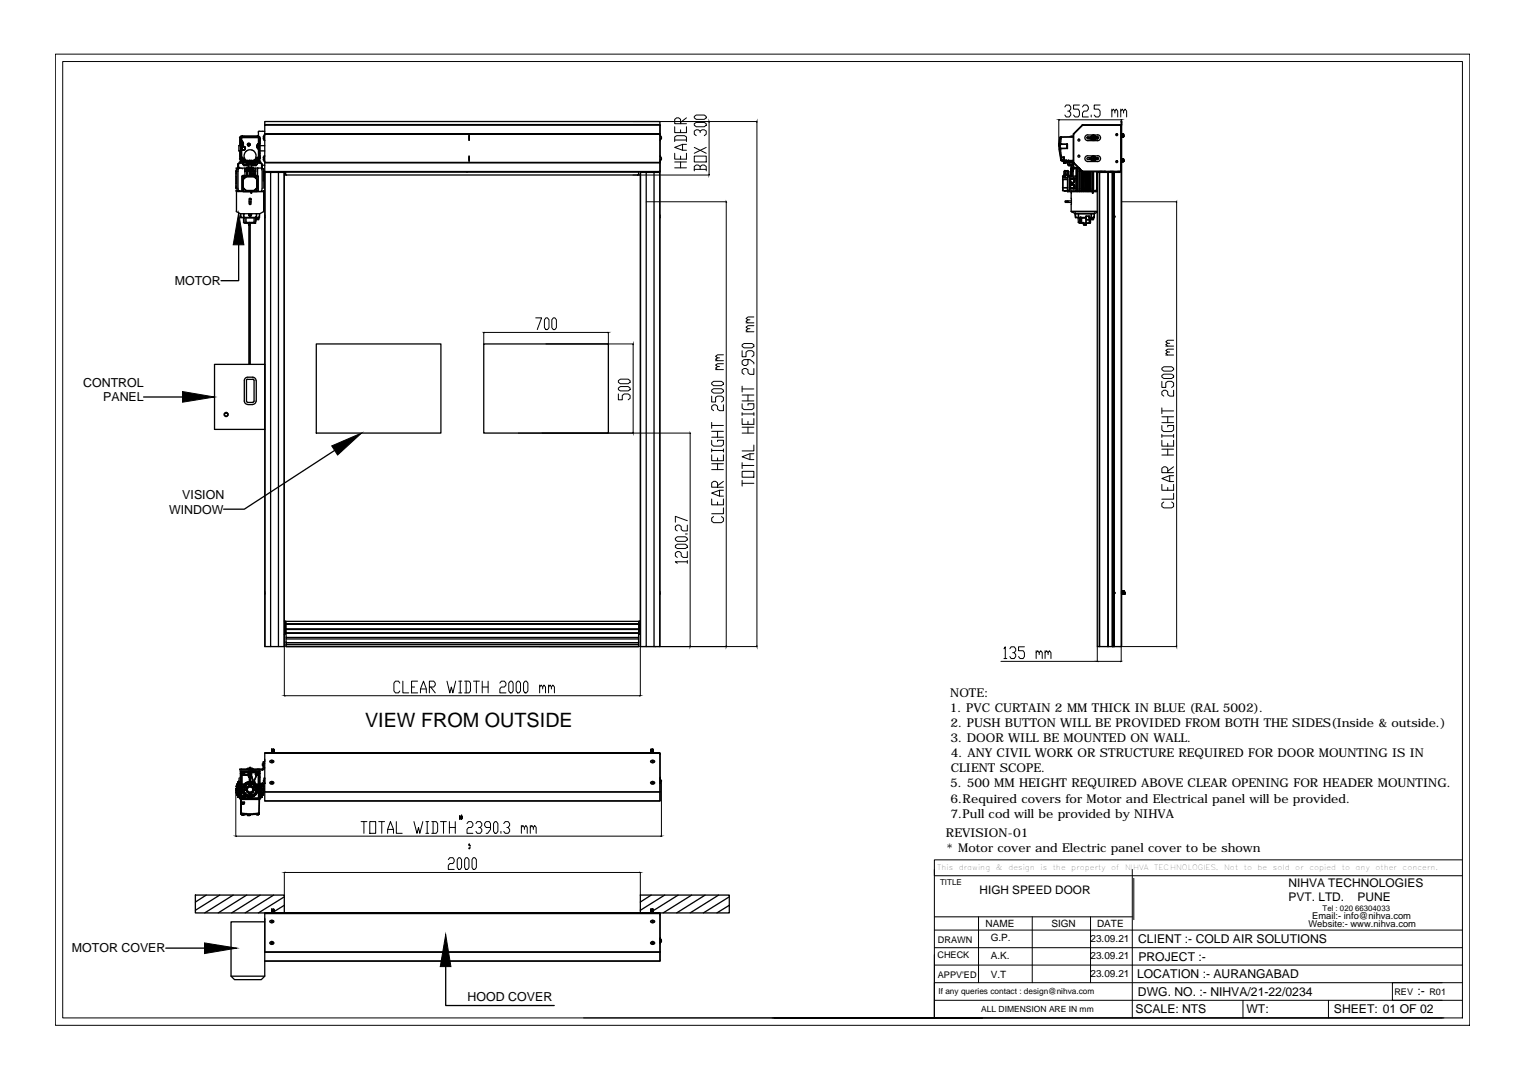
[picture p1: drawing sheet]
<svg xmlns="http://www.w3.org/2000/svg" width="297mm" height="210mm" viewBox="0 0 297 210" stroke-linecap="round" stroke-linejoin="round" font-family="sans-serif">
<defs><g id="words">
<text font-size="3.9" x="71" y="141.5">VIEW FROM OUTSIDE</text>
<g font-size="2.4">
<text x="34" y="55.5">MOTOR</text>
<text x="16.2" y="75.3">CONTROL</text>
<text x="20.1" y="78.1">PANEL</text>
<text x="32.9" y="100">WINDOW</text>
<text x="35.5" y="97.1">VISION</text>
<text x="185" y="135.7">NOTE:</text>
<text x="184.9" y="138.7">1. PVC CURTAIN 2 MM THICK IN BLUE (RAL 5002).</text>
<text x="185" y="141.6">2. PUSH BUTTON WILL BE PROVIDED FROM BOTH THE SIDES(Inside &amp; outside.)</text>
<text x="185" y="144.6">3. DOOR WILL BE MOUNTED ON WALL.</text>
<text x="185.1" y="147.5">4. ANY CIVIL WORK OR STRUCTURE REQUIRED FOR DOOR MOUNTING IS IN</text>
<text x="185" y="153.3">5. 500 MM HEIGHT REQUIRED ABOVE CLEAR OPENING FOR HEADER MOUNTING.</text>
<text x="185.1" y="150.4">CLIENT SCOPE.</text>
<text x="185" y="156.3">6.Required covers for Motor and Electrical panel will be provided.</text>
<text x="185" y="159.3">7.Pull cod will be provided by NIHVA</text>
<text x="184.1" y="162.9">REVISION-01</text>
<text x="184.2" y="165.9">* Motor cover and Electric panel cover to be shown</text>
<text x="14" y="185.5">MOTOR COVER</text>
<text x="221.5" y="183.6">CLIENT :- COLD AIR SOLUTIONS</text>
<text x="221.3" y="190.5">LOCATION :- AURANGABAD</text>
<text x="221.6" y="187">PROJECT :-</text>
<text x="91" y="194.9">HOOD COVER</text>
<text x="221" y="197.3">SCALE: NTS</text>
<text x="221.5" y="193.9">DWG. NO. :- NIHVA/21-22/0234</text>
<text x="242.6" y="197.3">WT:</text>
<text x="259.6" y="197.3">SHEET: 01 OF 02</text>
<text x="275.9" y="193.8">:-</text>
</g>
<g font-size="2.3">
<text x="250.8" y="172.6">NIHVA TECHNOLOGIES</text>
<text x="190.7" y="174">HIGH SPEED DOOR</text>
<text x="250.8" y="175.4">PVT. LTD.</text>
<text x="264.3" y="175.4">PUNE</text>
</g>
<g font-size="1.9">
<text x="191.8" y="180.4">NAME</text>
<text x="192.8" y="183.3">G.P.</text>
<text x="204.7" y="180.4">SIGN</text>
<text x="212.3" y="183.3">23.09.21</text>
<text x="213.5" y="180.4">DATE</text>
<text x="192.8" y="190.5">V.T</text>
<text x="192.8" y="186.7">A.K.</text>
<text x="212.3" y="186.8">23.09.21</text>
<text x="212.3" y="190.2">23.09.21</text>
</g>
<g font-size="1.8">
<text x="255.4" y="179">Email:- info@nihva.com</text>
<text x="182.6" y="183.6">DRAWN</text>
<text x="254.7" y="180.6">Website:- www.nihva.com</text>
<text x="182.5" y="186.6">CHECK</text>
<text x="182.6" y="190.4">APPV'ED</text>
<text x="271.4" y="193.8">REV</text>
<text x="278.2" y="193.8">R01</text>
</g>
<text font-size="1.7" x="191" y="197">ALL DIMENSION ARE IN mm</text>
<g font-size="1.6">
<text x="183" y="172.3">TITLE</text>
<text x="182.7" y="193.6">If any queries contact : design@nihva.com</text>
</g>
<text font-size="1.5" x="257.4" y="177.3">Tel : 020 66304033</text>
<g font-size="1.4">
<text x="182.4" y="169.3">This</text>
<text x="186.6" y="169.3">drawing</text>
<text x="193.9" y="169.3">&amp;</text>
<text x="196.3" y="169.3">design</text>
<text x="202.5" y="169.3">is</text>
<text x="204.9" y="169.3">the</text>
<text x="208.5" y="169.3">property</text>
<text x="216.3" y="169.3">of</text>
<text x="219" y="169.3">NIHVA</text>
<text x="224.7" y="169.3">TECHNOLOGIES.</text>
<text x="238.3" y="169.3">Not</text>
<text x="242.1" y="169.3">to</text>
<text x="244.8" y="169.3">be</text>
<text x="247.8" y="169.3">sold</text>
<text x="252.1" y="169.3">or</text>
<text x="254.9" y="169.3">copied</text>
<text x="261.2" y="169.3">to</text>
<text x="263.9" y="169.3">any</text>
<text x="267.7" y="169.3">other</text>
<text x="273" y="169.3">concern.</text>
</g>
</g></defs>
<!-- layer: 0 -->
<g fill="none" stroke="#000" stroke-width=".19">
<path d="M10.8 10.5h275.3v189.1h-275.3zM12.2 12h272.5v186.2h-272.5zM123.2 23.7h24.1M123.2 34.1h14.8M125.8 39.3h15.6M131.3 29.8v1.2h2.3v-1.2M131.3 27.6v-.9l.4-.3h1.5l.4 .3v.9M131.3 24.7v1.1h2.3v-1.1M131.3 32.7h2.3M131.3 31.5h2.3M131.3 27.3h2.3M132.5 24.1v-.9l-.4-.3h-.4l-.4 .3v.9h2.3"/>
<path d="M132.5 25.3v.5M132.5 30.4v.6M132.5 31.5v1.2M132.9 28.1v1.2M133.6 28.1h-.7l-1.6 .6 1.6 .6h.7M133.6 22.9l-1.1 .9M135.1 30.4h2.4v1.1h-2.4zM135.1 24.1l.4-.3h1.6l.4 .3v.3l-.4 .3h-1.6l-.4-.3zM135.1 22.7l.4-.3h1.6l.4 .3v.2l-.4 .3h-1.6l-.4-.3zM135.1 33h2.4M135.1 28.7l2.4 1.1M136.3 33v-.6l.4-.3h.4l.4 .3v.9"/>
<path d="M136.3 32.4l-.4-.3h-.4l-.4 .3v.9M136.3 25.8v-.3l-.4-.2h-.4l-.4 .2v.6l.4 .3M136.3 25.5l.4-.2h.4l.4 .2v.6l-.4 .3M137.5 28.7l-2.4 1.1M138 23.8v10.2M141.4 39.4v86.4M147.3 23.8v102M206.1 23.3v4.6M206.2 23.3h12M207.3 20.8l.2-.4h.6l.3 .4v.5l-.3 .3h-.3M208.1 21.6l.3 .4v.4l-.3 .4h-.6l-.2-.4M210.1 20.4h-1.1v.9h.9l.2 .3v.8l-.2 .4h-.6l-.3-.4"/>
<path d="M210.7 20.8l.3-.4h.6l.3 .4v.5l-.3 .3h-.6l-.3 .4v.8h1.2M212.4 22.4v.4M214.1 20.4h-1.1v.9h.8l.3 .3v.8l-.3 .4h-.5l-.3-.4M216.4 21.6l.3-.3 .3 .3v.4M216.4 21.3v1.5M217 21.6l.3-.3 .3 .3v1.2M218.2 21.6l.3-.3 .2 .3v.4M218.2 21.3v1.5M218.3 39.3h10.7M218.3 23.3v.4M218.7 21.6l.3-.3 .3 .3v1.2M229 39.4v86.4"/>
<path d="M94.2 64.7v2.3M94.2 64.7h24.1M104.3 61.9h1.1l-.8 2.3M106.3 61.9h.3l.3 .4v1.5l-.3 .4h-.3l-.3-.4v-1.5zM106.3 67h16.9M107.7 61.9h.3l.3 .4v1.5l-.3 .4h-.3l-.3-.4v-1.5zM118.4 64.7v2.3M120.4 76.7v1.2h.7v-.9l.4-.3h.8l.4 .3v.6l-.4 .3M120.4 75.6l.3-.3h1.6l.4 .3v.3l-.4 .2h-1.6l-.3-.2zM120.4 74.1l.3-.3h1.6l.4 .3v.3l-.4 .3h-1.6l-.3-.3zM123.2 67.1v17.1M138.5 77.1v1.2h.8v-.9l.4-.3h.7l.4 .3v.6l-.4 .3"/>
<path d="M138.5 75.9l.4-.2h1.5l.4 .2v.3l-.4 .3h-1.5l-.4-.3zM138.5 74.5l.4-.2h1.5l.4 .2v.3l-.4 .3h-1.5l-.4-.3zM139.3 72h1.5M139.3 70.2h1.5M140.1 71.4h-.4l-.4 .3 .4 .3M140.1 69.7h-.4l-.4 .2 .4 .3M140.8 78.8v1.2h-.7l-.4-.3v-.6l-.4-.3h-.4l-.4 .3v.6l.4 .3M140.8 70.8h-1.1l-.4 .3 .4 .3M140.8 69.1h-1.1l-.4 .3 .4 .3M144.5 78.6v.9l.3 .3h1.6l.3-.3v-.9h-1.1v.3M144.5 68.3v1.2h.7v-.9l.4-.3h.8l.3 .3v.6l-.3 .3M144.5 67.1l.3-.2h1.6l.3 .2v.3l-.3 .3h-1.6l-.3-.3z"/>
<path d="M144.5 75.2v1.1M144.5 78.1h2.2M144.5 76.9h2.2M144.5 75.7h2.2M145.2 64.6h1.5M145.2 62.9h1.5M145.6 70v.9l-.4 .3h-.4l-.3-.3v-.6l.3-.3h1.2l.7 .6v.3M145.6 76.9v1.2M146 64h-.4l-.4 .3 .4 .3M146 62.3h-.4l-.4 .3 .4 .3M146.7 71.8v1.1h-.7l-.4-.3v-.6l-.4-.2h-.4l-.3 .2v.6l.3 .3M146.7 63.4h-1.1l-.4 .3 .4 .3"/>
<path d="M146.7 61.7h-1.1l-.4 .3 .4 .3M226.2 74.3v1.1h.7v-.9l.4-.2h.8l.3 .2v.6l-.3 .3M226.2 73.1l.3-.2h1.6l.3 .2v.3l-.3 .3h-1.6l-.3-.3zM226.2 71.7l.3-.3h1.6l.3 .3v.3l-.3 .3h-1.6l-.3-.3zM226.2 79.4v1.2M226.9 69.1h1.5M226.9 67.4h1.5M227.7 68.5h-.4l-.4 .3 .4 .3M227.7 66.8h-.4l-.4 .3 .4 .3M228.4 76v1.1h-.7l-.4-.3v-.5l-.4-.3h-.4l-.3 .3v.5l.3 .3M228.4 68h-1.1l-.4 .2 .4 .3M228.4 66.3h-1.1l-.4 .2 .4 .3"/>
<path d="M100.9 84.3h33.4M134.3 84.4v41.4M138.5 97.2v1.1h2.3v-1.1M138.5 88.6v1.1h2.3v-1.1M138.5 85.7v.9l.4 .3h1.5l.4-.3v-.9h-1.1v.3M138.5 91.4h2.3M138.5 90.3h2.3M138.5 82.3v1.1M138.5 87.4v.6M138.5 87.7h2.3M138.5 85.1h2.3M138.5 84h2.3"/>
<path d="M138.5 82.8h2.3M139.7 94.9v-.9l-.4-.3h-.4l-.4 .3v.9h2.3M139.7 84v1.1M139.7 89.2v.5M139.7 90.3v1.1M139.7 97.7v.6M140.1 95.5v1.1M140.8 98.9v1.1h-2.3M140.8 95.5h-.7l-1.6 .5 1.6 .6h.7M140.8 87.4v.6M140.8 93.7l-1.1 .9M144.5 91.8h2.2v1.1h-2.2z"/>
<path d="M144.5 81.5v1.1h2.2v-1.1M144.5 80.3v.6M144.5 90.1v1.1M144.5 93.5v1.2M144.5 94.1h2.2M144.5 90.6h2.2M144.5 84.3h2.2M144.5 83.2h2.2M144.5 80.6h2.2M145.6 82v.6M145.6 83.2v1.1M146 88.3v1.2"/>
<path d="M146.7 88.3h-.7l-1.5 .6 1.5 .6h.7M146.7 86.7v1.1h-2.2M146.7 80.3v.6M226.2 94.3v1.2h2.2v-1.2M226.2 85.7v1.2h2.2v-1.2M226.2 82.8v.9l.3 .3h1.6l.3-.3v-.9h-1.1v.3M226.2 88.6h2.2M226.2 87.5h2.2M226.2 84.6v.6M226.2 84.9h2.2M226.2 82.3h2.2M226.2 81.2h2.2"/>
<path d="M226.2 80h2.2M226.5 97.7l-.3 .3v.6l.3 .3h1.6l.3-.3v-.6l-.3-.3M227.3 92v-.8l-.4-.3h-.4l-.3 .3v.8h2.2M227.3 81.2v1.1M227.3 86.3v.6M227.3 87.5v1.1M227.3 94.9v.6M227.7 92.6v1.2M228.4 96.1v1.1h-2.2M228.4 92.6h-.7l-1.5 .6 1.5 .6h.7M228.4 84.6v.6M228.4 90.9l-1.1 .8"/>
<path d="M131.5 106.3l.3-.3h1.6l.4 .3v.3l-.4 .2h-1.6l-.3-.2zM131.5 104.8l.3-.3h1.6l.4 .3v.3l-.4 .3h-1.6l-.3-.3zM133.4 104h.4M133.8 109.4h-2.3l.3 .3M133.8 107.4v1.1h-.8l-.4-.3v-.5l-.4-.3h-.4l-.3 .3v.5l.3 .3M133.8 102.2v1.2h-.8l-.4-.3v-.6l-.4-.3h-.4l-.3 .3v.6l.3 .3M133.8 101.4l-2.3-.9v1.2M133.8 109.1v.6M138.9 100.6l-.4 .3v.6l.4 .3h1.5l.4-.3v-.6l-.4-.3M55.3 125.9v9.6M55.5 135.5h69M77.8 133l-.2-.4h-.6l-.3 .4v1.5l.3 .4h.6l.2-.4"/>
<path d="M78.4 132.6v2.3h1.2M80.1 133.8h.6M81.3 132.6h-1.2v2.3h1.2M81.8 134.9v-.7l.6-1.6 .6 1.6v.7M81.8 134.2h1.2M83.6 133.8h.8l.3-.4v-.4l-.3-.4h-.8v2.3M83.8 133.8l.9 1.1M87 132.6l.6 2.3 .3-1.1 .3 1.1 .5-2.3M89.3 134.9h.6M89.3 132.6h.6M89.6 132.6v2.3M90.4 132.6h.9l.3 .4v1.5l-.3 .4h-.9"/>
<path d="M90.7 132.6v2.3M92.2 132.6h1.1M92.7 132.6v2.3M93.9 133.8h1.1M93.9 132.6v2.3M95 132.6v2.3M97.3 133l.3-.4h.6l.3 .4v.4l-.3 .4h-.6l-.3 .4v.7h1.2M99.3 132.6h.3l.3 .4v1.5l-.3 .4h-.3l-.3-.4v-1.5zM100.8 132.6h.2l.3 .4v1.5l-.3 .4h-.2l-.3-.4v-1.5zM102.2 132.6h.3l.3 .4v1.5l-.3 .4h-.3l-.3-.4v-1.5zM105 125.9h42.3M105 133.8l.3-.4 .3 .4v.4"/>
<path d="M105 133.4v1.5M105.6 133.8l.3-.4 .3 .4v1.1M106.8 133.8l.3-.4 .2 .4v.4M106.8 133.4v1.5M107.3 133.8l.3-.4 .3 .4v1.1M124.6 125.9v9.6M195.4 126.3l.3-.4v2.3M195.4 128.2h.6M196.6 126.3l.2-.4h.6l.3 .4v.4l-.3 .4h-.3M197.4 127.1l.3 .4v.3l-.3 .4h-.6l-.2-.4M199.4 125.9h-1.1v.8h.9l.2 .4v.7l-.2 .4h-.6l-.3-.4M201.7 127.1l.3-.4 .3 .4v.4"/>
<path d="M201.7 126.7v1.5M202.3 127.1l.3-.4 .3 .4v1.1M203.4 127.1l.3-.4 .3 .4v.4M203.4 126.7v1.5M204 127.1l.3-.4 .3 .4v1.1M213.6 125.9v2.9h-18.8M213.7 128.8h4.5M217.9 125.9h11.1M218.2 125.9v2.9M45.9 153.5v9.3M70.3 160h1.1M70.8 160v2.3"/>
<path d="M72 160h1.1v2.3h-1.1zM73.7 160h1.2M74.3 160v2.3M77.1 160v2.3h1.2M80.6 160l.6 2.3 .3-1.2 .2 1.2 .6-2.3M82.9 160h.6M83.2 160v2.3M84 160h.9l.3 .4v1.5l-.3 .4h-.9M84.3 160v2.3M85.7 160h1.2M86.3 160v2.3M87.5 160v2.3"/>
<path d="M88.6 160v2.3M96.4 160h.2l.3 .4v1.5l-.3 .4h-.2l-.3-.4v-1.5zM128.7 152.1v10.7M46 162.8h82.6M55.3 169.9v4.4M55.5 169.9h69M75.5 162.3v-.8l.5-1.5 .6 1.5v.8M75.5 161.5h1.1M82.9 162.3h.6M87.3 167.4l.3-.4h.6l.2 .4v.4l-.2 .3h-.6l-.3 .4v.8h1.1M87.5 161.1h1.1M89.3 167h.2l.3 .4v1.5l-.3 .4h-.2l-.3-.4v-1.5z"/>
<path d="M90.7 167h.3l.3 .4v1.5l-.3 .4h-.3l-.3-.4v-1.5zM90.9 160.4l.3-.4h.6l.2 .4v.3l-.2 .4h-.6l-.3 .4v.8h1.1M92.1 167h.3l.3 .4v1.5l-.3 .4h-.3l-.2-.4v-1.5zM92.6 160.4l.3-.4h.6l.3 .4v.3l-.3 .4h-.3M93.5 161.1l.3 .4v.4l-.3 .4h-.6l-.3-.4M95.5 161.1h-.9l-.3-.4v-.3l.3-.4h.6l.3 .4v1.1l-.6 .8h-.3M97.5 161.9v.4M98.1 160.4l.3-.4h.5l.3 .4v.3l-.3 .4h-.2M98.9 161.1l.3 .4v.4l-.3 .4h-.5l-.3-.4M101.5 161.1l.3-.4 .3 .4v.4M101.5 160.7v1.6M102.1 161.1l.3-.4 .2 .4v1.2"/>
<path d="M103.2 161.1l.3-.4 .3 .4v.4M103.2 160.7v1.6M103.8 161.1l.3-.4 .3 .4v1.2M124.6 169.9v4.4M181.9 169.3v28.9v-12.3M181.9 178.5h38.5M190.5 178.5v12.8M200.9 178.5v12.8M212.3 178.5v12.8M220.4 169.3v28.9M220.7 171v8.1M284.7 167.4h-102.8v3.1h102.8"/>
<path d="M113.6 198.2h167.5M150.3 198.2h40.9h-40.6M181.9 191.3h98.8M181.9 187.9h102.8M181.9 184.5h102.8M181.9 181.1h102.8M181.9 194.8h98.8M241.9 194.8v3.4M258.6 194.8v3.4M284.7 191.3h-13.7v3.5h13.7"/>
</g>
<g fill="none" stroke="#000" stroke-width=".25">
<path d="M45.9 33.4v3.3M45.9 33.4h.1M45.9 36.7h.1M45.9 36.2l.1 .5M45.9 34.3v1.4M46 32.9h.1M46 37.2h.1M46 37.2l.4 .1M46 32.9l-.1 .9M46.1 32.9h.1M46.1 37.2l.4 .1M46.1 33.4l.1 3.8"/>
<path d="M46.1 33.4h.1M46.2 32.9l-.1 .5M46.2 37.2l.4 .1M46.2 32.9h.1M46.2 37.2h.1M46.2 37.2l.5 .1zM46.3 32.6h.1M46.3 32h.1M46.3 32v.6M46.3 32h.2M46.4 32.8h.1M46.5 32.9h.1"/>
<path d="M46.4 37.3h.1M46.4 32.7h4.5M46.5 37.2h.1M46.4 32.7v.1M46.5 32.9l-.2 .5v3.3l.1 .5 .5 .1M46.5 37.2l.5 .1zM46.5 31.8l-.1 .9M46.5 32.8l-.4 .1M46.5 31.8h.1M46.5 29.4h.3M46.5 28.4v1M46.5 32.8h.1"/>
<path d="M46.5 28.3h.1M46.5 28.4h.3M46.6 31.8h-.1M46.6 31.8h.7M46.6 32.8h.1M46.6 30.9l.2 .3M46.7 32.8h.1M46.7 26.9v1.5M46.7 29.4v1.5M46.8 31.6h-.2v.2M46.8 27.8h.1M46.8 27.6h.1"/>
<path d="M46.8 27.1h.1M46.8 27.1v.8M46.8 27.3h.1M46.8 27.9h.1M46.8 31.4h.1M46.8 31.4v.1h.5M46.8 27.9v2.7M46.9 27.5v.1M46.9 30.6h.1M46.9 30.6l.1 .1M47 31.3h.1M46.9 31.3h.1"/>
<path d="M46.9 32.8h.1M46.9 27.5l.1-.8h3.4v1.3l-.1-.1 .1 .2-.3 .3 .1 .3 .2 .2-.1 .1h.1v1.7M46.9 27.5l.1-.1v.2l.3 .3-.1 .3-.2 .2v.1l-.1-.1M46.9 28.4v2.2h.1v.1l.4 .4M46.9 27.5v.9M46.9 26.6v.1M46.9 28.3v.1M46.9 28.3h.1M46.9 28.4h.1M46.9 27.6l.3 .4-.3 .3M47 28.3h.1M47 30.7l.2 .4"/>
<path d="M47 27.6h.1M47 28.3l-.1 .1M47 27.6v.7M47 30.7h.1M47 30.7v.5l.3 .1M47 27.6l.2 .2v.3l-.2 .2M47 26.5l-.4 .4M47 26.8h3.3v1.2l-.3 .3v.4l.3 .3v1.6l-.2 .2-.1 .4h-.5l.3-.6-.1-.9-.7-.5-.8 .1-.4 .3-.2 .4-.1 .6 .3 .6h-.4l-.1-.4-.3-.2v-1.6l.3 .3h.2l.2-.2 .1-.4-.3-.2-.5 .2v-.2l.4-.3v-.4l-.4-.4zM47.1 26.5l-.1 .1M47.1 28.7v.3M47.1 26.6l-.2 .1v4.6v-.7M47.1 26.6h.5z"/>
<path d="M47.1 26.6h-.3v4.8h.4M47.1 26.6h-.3v4.8M47.1 37.1l.2 .2M47.1 34.4v2.7M47.2 32.9h.1M47.2 31.1v.1M47.2 37.3h-1.2v3.8M47.2 26.6h.1M47.2 31.1v.1h.2l-.1 .1h2.8l-.1-.1M47.2 31.1h.1M47.2 31.2l.1 .1M47.2 26.6h2.9"/>
<path d="M47.3 31.4l.7 .1M47.3 31.4l.7-.1v.2M47.3 31.3v.1M47.3 35v1.5M47.3 31.3h-.4l.3 .1M47.3 31.3h.1M47.3 32h.1M47.3 32v-.4h.1v.4M47.3 31.6h.1M47.3 36.5h.1M47.3 36.5v.1M47.3 31.6v.4"/>
<path d="M47.3 36.6l.6 .5M47.3 34.9h.1M47.3 34.2l-.2 .2M47.3 32l.2 .3h.6M47.3 36.5l.6 .6M47.3 34.9v.1M47.3 37.3h2.8M47.3 34.9v1.6M47.4 32v.1M47.4 31.6h.5v.4h-.5zM47.5 31.5h.6l-.7 .1h.4h-.3h.1M47.5 31.4l.5 .1"/>
<path d="M47.5 32.2h.1M47.5 26.5l-.4 .1M47.6 26.6l2.9 .1v4.6v-.7M47.6 26.6h2.9v4.8M47.6 32.8v.1M47.6 32.9h.1M47.6 31.5l.5 .1h-1.3M47.6 31.6h.5h-.2v.4l.4 .1M47.6 34.2v.4l.3-.2M47.6 34.2l-.5 .1v2.9l3 .1 .1-3-.5-.1M47.6 33.4h.1M47.6 32.9v.5"/>
<path d="M47.6 34.6l-.3 .3M47.7 34.2h-.1M47.7 34.2h.3h-.4M47.7 32.9l-.1 .5M47.7 32.9v1.3M47.7 32.8v.1M47.7 32.8l-.1 .1M47.7 34.2h-.4M47.7 32.9v.5M47.8 31.2h1.7M47.8 31.5h-.4l.6 .1M47.9 34.4h.1"/>
<path d="M47.9 37.1h.1M47.9 34.4h1.6zM47.9 37.1h1.6zM47.9 34.4l-.6 .5M47.9 34.3v.1M47.9 31.6h.2h-.7h.2M47.9 34.4l-.6 .6M48 34.4h1.4M48 34.3l-.1 .1M48 34.3v-.1h1.4v.1M48 34.2h1.4M48 31.5h.1"/>
<path d="M48 31.5h.4M48.1 31.5h.1M48 32.8l.1 .1M48 32.8h.1M48 31.7h.1M48.1 31.7h.1M48.1 32.9h.1M48.1 31.5h-.6h.5M48.1 31.5h-.3M48.1 32.9v.5v-.5M48.1 32.8h-.1M48.1 31.7h.4z"/>
<path d="M48.1 32.2h.1M48.1 32.8h.1M48.1 31.5h.3zM48.1 31.4l.1 .1M48.1 32.9v1.3M48.1 32.8v.1M48.1 32.9v.5M48.1 31.7h.4M48.1 31.6h-.1M48.1 31.3h.1M48.1 31.8h.1M48.1 31.8h.2"/>
<path d="M48.1 31.7v.1M48.2 31.8h.1M48.2 31.4h.1M48.2 31.4h-.2h.6h-.2M48.2 31.4v.1M48.2 32.1l-.1 .2M48.2 32h.1M48.3 31.7h-.2M48.3 31.7h-.3M48.3 31.7h.2M48.3 31.7l-.2 .1M48.3 31.8h.1"/>
<path d="M48.3 32.6h.1M48.3 31.7l.1 .3M48.3 31.9l.1 .1M48.4 31.8h.1M48.4 31.5h.1zM48.4 31.3h.1M48.4 31.4v.1M48.4 31.5h.1M48.4 32.6h.1M48.5 31.5h.1M48.4 31.7h.1M48.4 32h.5v.6h.2h-.8"/>
<path d="M48.4 32v.6M48.4 31.8h.4l.1 .2M48.4 32h.5M48.4 32.9h.1M48.4 31.7v.9M48.4 31.8h.6M48.5 32.9h.1M48.5 32.9v.5zM48.5 32.9v.5M48.5 31.3h-.5M48.5 37.2h.1M48.5 31.7h.1"/>
<path d="M48.6 31.5h.1M48.5 38.7h.4v1a.19 .19 0 0 1-.2 .1 .19 .19 0 0 1-.2-.1zM48.5 39.2l.2-.1 .1 .3h-.3zM48.5 32.9v1.3l.1-1M48.5 32.8v.1M48.5 33.2h.3v1M48.5 31.6h.4M48.6 31.4h.1M48.6 31.4v.1M48.6 37.2h.2M48.6 31.4h.3M48.6 32h.1"/>
<path d="M48.7 31.4v.1M48.7 32h.1M48.8 31.3h.1M48.8 37.2h.1M48.8 34h.9v.2M48.8 37.5h.2zM48.8 32.8l-.3 .1M48.8 32.8l.1 .1M48.8 32.8v.1M48.8 33.9h.1M48.9 31.3h.5M48.9 32.9h.1"/>
<path d="M48.9 31.4l.1 .1zM48.9 31.5h.1M48.9 31.4h.1M48.9 32.9v.4M48.9 32.9l-.1 .5h.8M48.9 32.9v.3M48.9 31.3v.2M48.9 33.5v.4M48.9 34v.2M48.9 32h.1M48.9 31.7h.1M48.9 31.5v.2"/>
<path d="M49 31.7h.1M48.9 37.4v.2M48.9 32.6h-.6M48.9 32l.1 .6M48.9 31.3h-.3v.2M48.9 33.9v.1M49 31.5h-.1M49 31.5h.1zM49 31.5h.1M49 31.7h.4M49 33.2l-.2 .1M49 31.7h-.1"/>
<path d="M49 31.8h.1M49 31.5h.3zM49 31.7h.2M49 31.7h.3M49 33.2h.5M49 31.7v.1M49 31.4h.1M49 32.6h.1M49 32h1M49 32h.1M49 31.9v.1h-.1M49 31.8h.3h-.1"/>
<path d="M49 31.4h-.1h.5h-.1M49 31.8v.2M49.1 32l.1 .3h.6M49.1 31.8h.1M49.1 31.5h.2M49.1 31.5h.1M49.2 31.8h.1M49.1 31.5h-.2M49.1 31.5h.3M49.2 31.7h-.2M49.2 31.7h.1M49.2 31.5h.1"/>
<path d="M49.2 31.5v.3M49.2 31.5h.1zM49.2 33.5v.4h-.3M49.2 33.9h.1M49.2 34v.2M49.2 32.2h.1M49.2 32.8h.1M49.3 32.9h.1M49.3 31.8h.1M49.2 32.8v.4M49.2 32.8v.1M49.2 32.8l.1 .1"/>
<path d="M49.3 31.5h.1M49.3 31.5l-.3-.1 .1 .1M49.3 32.8l-.1 .4M49.3 31.7h.1M49.3 32.9l-.1 .3M49.3 32.9v.3M49.3 32.8v.1M49.3 31.4v.1M49.3 31.7v.1M49.3 33.5v.4M49.3 34v.2M49.3 31.4h.1"/>
<path d="M49.3 31.4l.1 .1zM49.4 31.5h.1M49.3 31.7l-.3 .1M49.4 31.7h.1M49.4 31.5v.2M49.4 31.6h1.4v.2M49.4 31.6h.5zM49.4 31.6h.1h-.1M49.4 31.6h.1M49.4 31.5l.5 .1h-.4M49.4 31.5h.5h-.4M49.4 31.6h.3v.4v-.4h.4v.4v-.4"/>
<path d="M49.4 34.3l.1 .1M49.4 31.3h-.5M49.4 31.4h.1M49.4 31.5h.5M49.4 31.3l.7 .1M49.4 31.3v.1M49.4 31.4l-.1 .1M49.4 34.4h.1M49.5 37.1h-.1M49.5 34.3v.1M49.5 37.1h.1M49.5 34.4l.6 .5"/>
<path d="M49.5 33.2l.1 .1M49.5 31.6h.4M49.5 34.4h.1M49.5 31.5h-.1h.5h-.5h.5h-.4M49.5 31.6h.4h-.5M49.5 31.6h.1M49.6 33.9v.1M49.6 33.4h-.8M49.6 33.5v.4h-.3M49.6 34l.1 .2M49.6 33.4h.1M49.7 32.8h.1"/>
<path d="M49.7 32.9h.1M49.7 34.2h-.3h.3M49.7 33.4h.1M49.7 32.9v.5M49.7 32.8v.1M49.7 33.5l-.1 .4M49.7 32.8v.6M49.7 34.2h.4M49.7 34.2v.4M49.8 32.8v.1M49.8 32.2h.1M49.9 31.4v.2"/>
<path d="M49.9 31.6h.1M49.9 31.6h-.5M50 32.1l-.2 .2M50 32v.1M50 32h.1M50 34.9h.1M50 35l.1 1.5zM50 36.5h.1M50 36.5l.1 .1M50 36.5l-.5 .6M50 34.2l.3 .2M50 31.3h.1"/>
<path d="M50.1 31.3h.3h-.3M50.1 31.6h.1M50.1 34.9v1.7M50.1 34.2h.1M50.1 36.6l-.6 .5M50.1 31.8h.7M50.1 34.2v-1.4v1.4M50.1 31.4h.1M50.1 31.4l-.6 .1M50.1 26.6h.1M50.1 31.1v.1h-.1M50.1 31.1h.1"/>
<path d="M50.1 31.1v.1M50.1 31.2v.1M50.1 31.1l.1 .1 .2 .1M50.1 31.4h.5v.1M50.2 32.8h.1M50.2 37.3h1.1M50.2 32.9h.1M50.2 34.4v2.7M50.2 37.3h1.1v3.8M50.3 37.1l-.3 .2M50.3 25.7v.6l-.2 .2h-3.1M50.4 28.9h.1"/>
<path d="M50.4 28.2h.1M50.4 30.7l-.4 .4M50.4 30.7h.1M50.4 30.7l-.2 .4M50.4 30.7l.1 .5M50.4 28.2l-.2 .2v.2l.2 .3M50.4 28.8v.1M50.4 28.2v.6M50.4 28a.49 .49 0 0 0-.3 .5 .49 .49 0 0 0 .3 .4M50.4 29h.1M50.4 28h.1M50.4 28v1"/>
<path d="M50.4 26.6l.1 .1M50.4 31.2v.1M50.5 30.6l-.4 .5M50.5 30.6l-.1 .1M50.5 26.8l.2 .1-.1 .2M50.5 31.3h-.1M50.5 31.4h.1M50.5 31.4l.1 .1h-.6M50.5 27.1h.1M50.5 27.3h.1M50.5 27.9h.1M50.6 31.5h.1"/>
<path d="M50.6 30.6l.1 .2-.2 .1M50.6 27.8h.1M50.6 27.6h.1M50.6 30.5h.1M50.6 27.1h.1M50.6 27.3h.1M50.6 27.9l-.1 1.9M50.6 29.8l-.1 .6M50.6 27.1v.8M50.6 30.4v.2M50.6 29.4h.9M50.6 28.4h.9"/>
<path d="M50.6 30.6h-.1M50.8 31.8h.1M50.9 31.8h.1M50.9 32.9l.1 .5-.1 3.8M50.9 32.8l.4 .1 .1 3.8M50.9 37.2h.1M50.9 31.8v.9M50.9 32h.1M50.9 32.8h.1M50.9 32.7v.1M50.9 32.6h.1M51 32.6h.1"/>
<path d="M51 32l.1 .6M51 32h.1M51.1 32.6h.1M51.1 32.2h.4M51.2 32.9v2.4M51.2 27l.2 .2M51.2 31.1l.2 .1M51.3 26.7v.3M51.3 30.7h.1M51.3 30.8v.2M51.3 37.2h.1M51.4 30.8h.1"/>
<path d="M51.4 27.3h.1M51.4 31.4h.1M51.4 26.5l-.2 .1M51.4 30.5l-.2 .2M51.4 26.3h.1M51.4 30.4h.1M51.4 27.2h.1M51.4 26.5h.1M51.4 31.2h.1M51.4 30.6h.1M51.4 33.4v3.3M51.5 26.3l-.1 1"/>
<path d="M51.5 30.4h.1M51.5 27.3h.1M51.5 31.4h.1M51.5 26v-1.7h77v1.9M51.5 25.6l-1-.1-.2 .2M51.5 26l77 .1zM51.5 26.1v5.5h77v-5.5M51.5 31.6h77M51.5 24.3h77M51.5 30.4l-.1 1M51.5 33.4v.2M51.6 33.6v92.3"/>
<path d="M51.6 23.7l-.1 .6M51.6 23.7h76.8M51.8 33.4l-.1 .2M52.7 33.6h-1.1v92.3h1.1M53.1 33.4v.2M54.2 33.6h1.1v92.3h-1.1zM54.2 33.6h-1.5v92.3h1.5M55.3 33.6v92.3M55.3 34.1h69.3M55.6 33.9l.1 .2M55.6 33.4h68.7M55.6 33.5v.4"/>
<path d="M90.9 33.4v.2M91.3 26.3v1M91.3 30.4v1M91.3 26.5v.7M124.3 33.9l-.2 .2M124.3 33.5v.4M124.7 33.6h1.1v92.3h-1.1M124.7 33.6v92.3M125.8 33.6h1.5v92.3h-1.5M126.9 33.4v.2M127.3 33.6h1.1v92.3h-1.1M128.2 33.4l.1 .2"/>
<path d="M128.3 23.7h.1M128.4 33.6v92.3M128.5 24.4v1.6M128.5 24.4h.1M128.5 23.7v.6M128.5 33.4v.2M128.5 26.2h.1M128.5 26.2v5.4M128.5 31.6v1.8h-77v-1.7M128.5 31.7v1.6M128.5 33.3v.1h-77M128.5 26.3h.1"/>
<path d="M128.5 27.3h.1M128.5 31.4h.1M128.5 30.4h.1M128.5 26.5l.2 .1M128.5 30.5l.2 .2M128.5 26.5h.1M128.5 27.2h.1M128.5 30.6h.1M128.5 31.2h.1M128.7 27l-.2 .2M128.7 31.1l-.2 .1M128.7 26.7v.3"/>
<path d="M128.7 30.7v.4M206.1 28.4h.1M206.1 27.9v.5zM206.2 27.9h-.1M206.2 27.9l-.1 .5M206.3 27.9l.2 .2M206.3 27.9l.1 .2h1.3M206.3 27.9v1.1l.1-.1M206.3 26.8h.1zM206.4 28.9h.1M206.4 28v.1M206.4 26.8l.2-.1h-.3l-.1 .4-.1 2 .4 2.1v-.6l.1 .1"/>
<path d="M206.4 29h-.1v.9l.2 .7h.1M206.5 31.2v.1h.7M206.5 28.9h1.3h-.1M206.5 28.1v.8M206.5 28.9h.1M206.6 26.7l-.1 1.3 1.3 .1v.8l-1.4 .1 .2 1.6h.6v.6M206.6 26.7l-.2 .2-.1 1M206.6 30.6v.1M206.6 30.6h.1M206.6 30.7l.1 .4M206.6 30.7h.5M206.7 31l-.2 .1"/>
<path d="M206.7 31.1v.1h-.1l.1 .1M206.7 31.2v.1M206.7 31.2h.4M206.8 36.5h.1M206.8 37.1h.1M206.8 34.9h.1M206.8 34.4h.1M206.9 36.5l.9 .1M206.9 37.1h.1M206.9 36.5v.6M206.9 34.4v.6M206.9 36.6v.5h.9"/>
<path d="M206.9 34.4h.1M206.9 37.1h.9M207 31.5h.1M207 34.4h.1M207 31.4h.1M207 34.3h.1M207 31.4h.5M207 31.3h.5M207 31.4l.2 .1zM207 31.7h.5M207 31.7h.4zM207 34.4h-.1v.5"/>
<path d="M207 34.4l.2 .2h.6M207 34.4l.4 .2M207 31.7h.2M207 31.4v.3M207 34.3v.1M207 30.7h.1M207.1 30.7l.1-.1v.6M207.1 30.7h.1M207.1 30.7v.4h-.4M207.1 31.1h.1M207.1 31.1l.1 .2M207.1 31.5h.4"/>
<path d="M207.1 31.5h.1M207.1 31.5h.1zM207.1 33.5v.4h.9v-.4M207.1 33.5h.2M207.1 31.7l.3 .1M207.2 31.3h1.7M207.2 31.2h1.7M207.2 31.8h.1M207.2 37.2h.1M207.2 31.5h.1v.2h-.1zM207.2 31.5h.1M207.2 33.4h.8"/>
<path d="M207.2 33.4l-.1 .1M207.2 33.4h.1M207.2 37.2h.3M207.2 33.9v.1M207.3 31.4l.2 .1zM207.3 31.4h.1M207.3 31.7h.1M207.3 33.2l-.1 .1M207.3 31.5h.1zM207.3 33.2h.5M207.3 31.7h.2M207.3 34v.2"/>
<path d="M207.4 31.8h.1M207.4 34.2h-.4v.2M207.4 39.2h.5v.2h-.5zM207.4 39.2l.5-.1v.3h-.5M207.4 31.5h.1M207.4 31.7h.1M207.4 34.2v-.2h.4v.2M207.4 33.9v-.5h.4v.5M207.4 33.5l-.1 .4M207.4 31.7l-.3 .1M207.4 34h-.3v.2M207.4 31.5h-.1h.2"/>
<path d="M207.4 34h.1M207.5 31.7h.1M207.5 37.1v.1M207.5 31.5h.1M207.5 34h.1M207.5 31.4h.1M207.5 31.5v.2M207.5 31.3h.1M207.6 34h.1M207.5 31.3h-.5v.2M207.5 31.3v.1M207.5 37.1l-.3 .1"/>
<path d="M207.6 28.1h.1M207.7 28.1h.1l-.1 .8M207.7 28.1v.8M207.7 28.2h.1M207.7 34.1h.1M207.7 34h.1M207.8 37.1h.1M207.8 34.9h.1M207.8 33.5v.4M207.8 34h.2v.2M207.8 37.3h.1M207.8 34.9l-.9 .1v1.5h.9v.6"/>
<path d="M207.8 34.9l-.9 .1v1.5M207.8 33.2l.2 .1M207.8 34.2h.1M207.8 31.6h.1M207.8 33.5h.2M207.8 34.2v.2v-.2h-.4v.4h.4M207.8 37.1v.2M207.8 37.1v-2.7h.4v2.7h-.4v.2h.4v-.2M207.8 34.2h.4v.2M207.8 35v1.5M207.8 34.6v.3M207.8 34.2h-.8"/>
<path d="M207.8 31.6v.4M207.8 34v.2M207.8 34.4v2.7M207.9 32h.1M207.9 32.1l.1 .2h.6l.2-.2M207.9 31.3v.1M207.9 32h1M207.9 32h.9h-.9M207.9 39.1h.6M207.9 39.4h.6M207.9 31.4h1zM207.9 31.3l1 .1"/>
<path d="M207.9 32.1h.9M207.9 32v.1M208 33.9v.1M208 31.3h.1M208 31.4v.1M208 31.5h.7l-.4 .1M208 31.5h.7h-.7h.2M208 31.6h.4M208 31.6h.5M208 31.5h.1M208 33.4h.1M208 33.4v.1"/>
<path d="M208 31.5l.7 .1M208.1 32.2h.1M208.1 31.5h.6M208.2 31.6h-.4v.4M208.2 36.5h.1M208.2 35h.1M208.2 31.6v.4v-.4h.5M208.2 34.8h.2l-.1 .2M208.2 35.4v.8M208.2 36.5v.2M208.2 34.3h.6M208.2 37h1.3"/>
<path d="M208.2 34.5h1.3M208.3 35h.1M208.3 35.4h.1M208.3 36.5h.1M208.3 34.8v.2M208.3 36.5l-.1 .2h.3M208.3 36.5l.2 .2M208.3 36.2l.2-.4 .5 .1 .2 .3-.2 .5M208.3 36.5l.1 .2h-.1M208.3 26.6h.1M208.3 26.6h.2M208.3 26.5v.1"/>
<path d="M208.3 26.6h.5M208.3 31.6h.4M208.3 31.6h.1M208.4 33.4h.1M208.5 34.8l-.2 .2M208.5 34.8h-.3l.1 .2M208.5 34.8h.1M208.5 36.7h.1M208.5 33.4v-.5v.5M208.5 32.9h.1M208.5 32.9l-.1 .5M208.5 32.3v.3"/>
<path d="M208.5 32.9v1.4M208.5 37.2l5.1 .1M208.5 26.6h.3M208.5 31.6h.1M208.5 37.4v.2zM208.5 32.3l.1 .3M208.5 32.6h.1M208.5 32.9l.5-.1zM208.5 32.9h.2M208.6 32.6h.3zM208.6 32.6h.1M208.6 33.4h.1"/>
<path d="M208.6 32.3v.3M208.6 32.2h.1M208.6 37.2v.1M208.7 26.6h.1M208.7 32.9l-.1 1.4M208.7 32.9l-.1 .5zM208.7 32.9h.1M208.7 31.4v.1M208.7 31.5h.1M208.7 31.6h.1M208.7 31.5l-.7 .1M208.7 31.6h-.7h.7"/>
<path d="M208.7 31.6v.4zM208.7 31.6h.2v.4M208.7 32.9l.4-.1zM208.8 32h.1M208.8 34.3h.7M208.8 33.4l.1-.5-.1 .5M208.8 33.4h.1M208.8 33.4v.9M208.9 32.6h.1M208.9 32.8l-.4 .1-.1 1.4v-.9M208.9 32h-.1M208.9 31.3v.1"/>
<path d="M208.9 32.8l-.4 .1M208.9 31.4h.1M208.9 26.6l-2.3 .1M208.9 31.3h.1M208.9 31.9l-.1 .1M208.9 32.8h.1M208.9 32.7h1.1zM208.9 32.9l.5-.1zM208.9 32.9l-.1 1.4M208.9 32.9h.1M208.9 31.6l.1 .1M208.9 32.6v.2"/>
<path d="M208.9 37.2v.1M208.9 32.9l-.1 .5M208.9 26.7h-2.3M209 26l-.1 .1M209 34.8h.1M209 32.8h.1M209 36.7h.1M209 34.8l.2 .3-.2 .5h-.5l-.3-.2v.8l.3-.3h.4l.2 .2 .1 .3-.2 .3M209 34.8h.5v1.9h-.5M209 34.8h.4M209 34.8l.2 .3-.1 .5-.6 .1-.2-.3M209 26l1.7-1.6z"/>
<path d="M209 32.6h-.1M209 31.6v.1M209 26.1h.1M209 31.8h.1M209 31.8v.8M209 31.7l1.7 1.6M209 26l-.1 5.6 .1-5.4M209.1 31.8l-.1 .1M209.1 31.8h-.1h.1M209.1 32.8h.1M209.2 32.8h.1M209.2 32.8l-.5 .1-.1 1.4"/>
<path d="M209.3 34.3l.2 .2-.1 2.7h-1.2M209.4 32.8h.1M209.4 36.7h-.4M209.5 32.8h.1M209.5 32.8v1.5v-1.5l-.6 .1M209.6 32.8v4.4M209.6 32.8l.1 .1M209.6 37.2h.1M209.6 37.3h.1M209.6 32.8h.1M209.6 36.7v.6M209.7 37.2h.1"/>
<path d="M209.7 37.3h.1M209.7 36.7v.5zM209.7 32.9v.5zM209.7 33.4v3.8M209.7 32.9l-.1 .5M209.7 32.9v4.3M209.7 37.2v.1M209.7 32.8h.1M209.7 32.8l-.1 4.5M209.7 32.8l.1 4.5M209.7 33.4v3.3M209.8 32.8l-.1 .1"/>
<path d="M209.8 37.3h.1M210.1 32.8v4.5M210.1 37.2h.1M210.1 33.4h.1M210.1 33.4l.1 3.3M210.1 32.9v.5zM210.1 32.9h.1M210.1 32.8l.1 4.4M210.1 36.7h.1M210.2 36.7v-3.8v4.4M210.2 36.7v.6M210.2 36.7l-.1 .5"/>
<path d="M210.2 37.2v.1M210.2 33.4h.1M210.2 37.3h.1M210.5 37.3h.1M210.5 33.2v4.1M210.5 33.4l.1 3.3zM210.5 33.3v4M210.6 37.2h.1M210.6 36.7h.1M210.6 36.7v.5M210.6 33.3h.1M210.6 37.2v.1"/>
<path d="M210.6 37.2l-.1 .1M210.6 33.4v3.9M210.6 33.3l.1 .1h3.4M210.7 33.3l-.1 4M210.7 24.3h.1M210.7 24.3v.1M210.7 24.4l7.5-.1-7.4 .1M210.8 24.3l-.2 .1M210.8 33.4h7.4v-9v101.5h-1.3v-10.2M210.9 37.2h.1M210.9 37.3h.1M210.9 33.4v3.9"/>
<path d="M211 37.2v.1M211 36.7h.1M211 36.7v.5v-.5M211 36.7v.5zM211 37.2l-.1 .1M211 37.2h.1M211 33.4v3.3M211 36.7v-3.3v3.8M211 33.4v3.5h.3v-3.5M211.3 37.2h.1M211.4 37.2h.1M211.3 37.2v-.5l.1 .5"/>
<path d="M211.3 36.7v-3.3v3.8M211.3 37.3h.1M211.3 37.2v.1M211.4 36.7v.5v-.5M211.4 37.2l-.1 .1M211.4 37.2v.1M211.4 33.4v3.3M211.4 37.3h.1M211.4 33.4v3.9M211.6 26.8h.5v.1v-.1zM211.7 33.4v3.9M211.7 37.3h.1"/>
<path d="M211.7 26.2a.57 .57 0 0 0-.5 .6 .57 .57 0 0 0 .5 .6M211.7 30.3a.57 .57 0 0 0-.5 .6 .57 .57 0 0 0 .5 .6M211.7 30.7l-.1 .2 .1 .2M211.7 26.6l-.1 .2 .1 .2M211.8 36.7v.5M211.8 37.2h.1M211.8 37.1l-.1 .1M211.8 31.5h1.9M211.8 30.4h1.9M211.8 27.4h1.9M211.8 26.3h1.9M211.8 30.7h.6"/>
<path d="M211.8 37.2l-.1 .1M211.8 26.7h.6M211.8 27.1h.6M211.8 31.1h.6M211.8 33.4v3.3M211.8 37.3h.1M211.9 37.3h-.1M211.9 33.4l-.1 3.9zM211.9 30.7l.3 .2M212.1 37.3h.1M212.2 27h.1M212.2 26.8v.1z"/>
<path d="M212.2 33.4v3.9zM212.2 36.7v.5M212.2 37.2h.1M212.2 26.8h.1M212.2 37.2l-.1 .1M212.2 30.7l.2 .3M212.2 37.2v.1M212.2 36.7h.1M212.2 36.7v.5zM212.2 26.8l-.3 .2M212.3 33.4v3.9M212.4 26.7l-.2 .3"/>
<path d="M212.6 33.4v3.9M212.6 37.2h.1M212.6 37.2v-.5l.1 .5M212.6 37.3l.1-3.9v3.9M212.7 37.5v.1M212.7 36.7v.5zM212.7 37.2h.1M212.7 37.3h.1M212.7 37.4v.2M212.8 30.8l.2 .2-.3-.1zM212.8 26.8h.2l-.1 .2-.2-.2zM212.8 33.4v3.9"/>
<path d="M212.9 37.3l.5-.1zM212.9 33.4v3.9M213.2 37.3h.1M213.2 37.3l.4-.1zM213.3 37.3h.1M213.4 37.1h.1M213.4 37.3h.2h-.2M213.4 37.3h.1M213.4 26.7h.1M213.4 26.7l.2 .4M213.4 30.7h.3M213.4 26.7h.3"/>
<path d="M213.4 27.1h.3M213.4 26.7l.1 .2M213.4 37.2h.1M213.4 37.2l-.4 .1M213.4 26.8h.1M213.4 26.8l.4 .2M213.5 36.7l-.1 .5zM213.5 36.7h.1M213.5 33.4v3.3M213.5 36.7l-.1 .5M213.5 26.8v.1zM213.5 30.7l-.1 .4h.3"/>
<path d="M213.6 37.3h-5.1v3.8h5.1M213.6 37.3h-.1h.1M213.6 26.8v.1v-.1h.2zM213.6 30.3a.57 .57 0 0 1 .6 .6 .57 .57 0 0 1-.6 .6M213.6 26.2a.57 .57 0 0 1 .6 .6 .57 .57 0 0 1-.6 .6M213.6 26.6l.2 .2-.2 .2M213.6 30.7l.2 .2-.2 .2M213.7 33.4v.2M213.8 30.7l-.3 .2M213.8 33.4v.2M213.9 33.4v.2M214 33.6h-.4v92.3h.4"/>
<path d="M214.1 33.6v92.3M214.3 33.4h-.2M214.5 33.4h-.2M215 33.4h.1M215 33.4l.1 .1M215.1 33.5h.1M215.1 33.5v.1M215.1 33.4l.1 .1M215.2 33.5v.1M215.7 33.6v92.3M215.7 33.6h-1.6v92.3h1.6M215.7 33.6h.1"/>
<path d="M216.1 33.4v.2M216.3 33.4v.2M216.5 33.6v92.3zM216.5 33.6h-.8v92.3h.8M216.5 33.6v92.3M216.6 33.4v.2M216.6 33.6v92.3zM216.6 33.6h.1M216.6 33.6h.2v8.4M216.8 33.6h.1M216.9 33.6l-.1 8.4M217.6 33.4v.2"/>
<path d="M218 24.3l.2 .2M218 33.6h-1.1v8.4M218.1 33.4v.1M218.2 33.3l-.2 .2M218.2 33.2l-.2 .2M218.2 24.4v101.5M218.2 23.7h.1zM218.2 24.2v.1M218.2 23.7v.6M218.3 24.2l-.1 .1M218.3 23.7v.7h-7.6l-1.7 1.7v5.6l1.7 1.7h4.5h-.7M218.3 26.6h.2"/>
<path d="M218.3 26.3h.1M218.3 31.5h.4M218.3 31.1h.1M218.3 31.5h.2M218.3 26.3h.4M218.3 26.3l.1 .3M218.3 26.3l.1 .3zM218.3 31.1v.4M218.3 31.2l.1 .3M218.3 31.1l.1 .4M218.3 31.2v.3M218.3 23.7l-.1 .6"/>
<path d="M218.3 26.6h.1M218.3 31.1v.1M218.4 26.3h.3M218.4 31.5h.1M218.4 31.2h.1M218.4 26.6h.1M218.4 26.3v.3M218.4 31.2v.3M218.4 31.1v.4M218.4 26.3h-.1M218.4 26.3h.1M218.4 31.1h.1"/>
<path d="M218.4 26.3l.1 .3M218.4 31.2l.1 .3M218.4 31.1v.1M218.5 26.3h.1M218.5 31.5h.1M218.5 31.1h.1M218.5 31.2h.1M218.5 26.6h.1M218.5 26.3v.3M218.5 31.1v.4M218.5 31.2v.3M218.5 31.1v.1"/>
<path d="M218.5 31.1l-.1 .1M218.5 26.3l.1 .3M218.5 31.2l.1 .3M218.6 26.6h.1M218.6 26.3h.1M218.6 31.5h.1M218.6 31.1h.1M218.6 31.2h.1M218.6 26.3v.3M218.6 31.1v.4M218.6 31.2v.3M218.6 31.1v.1"/>
<path d="M218.6 26.3l.1 .3M218.6 31.2l.1 .3M218.6 31.1l-.1 .1M218.7 26.6h.1M218.7 31.2h.1M218.7 26.3v.3zM218.7 31.2v.3M218.7 31.1v.4M218.7 26.3v.3M218.7 31.1h.1M218.7 31.5h.1M218.7 26.3h.1"/>
<path d="M218.7 31.1l.1 .3M218.7 31.2l.1 .2M218.7 31.1v.3M218.7 31.4h.1M218.7 31.1v.1M46 41.1v.1M46.1 41.2l.7 .4M46.5 47.7v7h-3.5M46.8 41.6h.1M46.8 41.6h.7M46.8 41.6l.1 .7h.5M46.8 41.6l.1 .7"/>
<path d="M46.8 42.3l.1 .1M46.9 42.4h.1M46.9 42.4h.5M47.3 42.4h.1M47.4 43.3l.2 .2M47.4 41.6l.1 .7M47.4 42.4v.9h.3M47.4 42.3h.1M47.4 42.4h.1M47.5 41.6h.9l.1 .4a.28 .28 0 0 0 .3 0 .28 .28 0 0 0 .2-.2v-.2h.9v.7h-2.4zM47.6 42.4l.1 .9M47.6 43.5h2.1"/>
<path d="M47.7 43.3h.2M47.9 42.4h1.6M47.9 42.4v.9h1.6v-.9M48.3 43.5h.1M48.4 43.5l.1 .3M48.4 43.5l.1 .3zM48.4 43.5v.2M48.4 43.8h.1M48.4 43.7v.1M48.4 41.8l.1 .1a.22 .22 0 0 0 .2 .1 .22 .22 0 0 0 .2-.2M48.4 43.8v27.2M48.5 43.8h.1"/>
<path d="M48.5 43.8h-.1M48.5 43.4v.1M48.5 43.5h.2v.3M48.5 43.5v.3h.2M48.5 43.8h.2M48.5 43.5h.1M48.5 43.5v.3M48.6 43.8v27.2M48.7 43.8v27.2M48.9 41.6h-.5l.1 .3a.22 .22 0 0 0 .2 .1 .22 .22 0 0 0 .2-.2M49 41.6l-.1 .2M49.7 43.3l.1 .2"/>
<path d="M49.7 42.4v.9h-.2M49.7 42.4l.1 .9v-.9M49.7 43.5h.1M49.8 42.4h-.1M49.8 42.4h.1M49.9 42.4h.1M49.9 42.4h.6M49.9 41.6h.6M50 41.6l-.1 .8-2.4-.1M50.4 42.4v.4l-.3-.1a.17 .17 0 0 0 .1-.2 .17 .17 0 0 0-.3 0 .17 .17 0 0 0 0 .2l-.1 .1M50.5 42.4h.1M50.5 41.6v.7h-.6"/>
<path d="M50.5 41.6v.7M50.5 42.3v.1M51.3 41.2l-.8 .4M51.3 41.1v.1M51.5 42h.1M51.5 42.4h.1M51.5 42v.4M128.5 42.4h.1M128.5 42h.1M128.5 42v.4M208.5 41.1l.1 .1M208.6 41.2l.7 .4"/>
<path d="M208.6 41.2h5M209.3 41.6h.1M209.3 41.7h.1M209.3 41.6h3.7M209.3 41.6l.1 .7M209.3 41.6l.1 .5M209.3 41.8h.1M209.4 42.3h.1M209.4 41.6v.7l.5 .1h-.5M209.4 41.6h3.6M209.4 42.4h.1M209.8 42.4h.1"/>
<path d="M209.9 43.3l.2 .2h1.3l-1-.2M209.9 41.6v.8l1.5-.1M209.9 41.6v.7h1.5v-.2h.6M210.1 42.4l.2 1 .1-1M210.2 42.4h-.3v.9h.3M210.4 42.4h.1M210.5 42.4v.9v-.9h.9v1.1M210.5 42.4h.9M210.5 42.4h.1M210.8 43.5h.1M210.8 43.5l.2 .3M210.8 43.5l.1 .2"/>
<path d="M210.9 43.8h.1M211 43.8h.1M211 43.5v.1h.3v-.1M211.1 43.8h.1M211.2 43.8h.1M211.3 43.8h.1M211.3 43.6v.2M211.4 42.1h.6v.7M211.4 43.4h.5M211.4 42.4h.1M211.4 42.3h.1M211.4 42.8h.6z"/>
<path d="M211.4 42.3v-.2v.7M211.4 42.3v1.1M211.4 43.5h.1M211.4 43.5l-.1 .3h-.3v-.2M211.4 43.8h.1M211.5 43.4v.1M211.5 43.5h.1M211.5 43.5l-.1 .2M212 42.3l.4 .1M212 42.3h.1M212 42.1v.2l.4 .1M212 42.1v.2"/>
<path d="M212 42.4v1l.1-.1 .2-.9M212 43.4l-.1 .1M212.1 43.3h.2l-.1 .2-.8-.1M212.2 42.4v.9M212.2 43.5h.1M212.3 42.4h-.1M212.3 42.4v.9M212.4 41.6v.7M212.4 42.4h.6M212.4 42.4h.1M212.4 42.3v.1M212.9 42.4v.4h-.3a.18 .18 0 0 0 .1-.3 .18 .18 0 0 0-.3 0 .18 .18 0 0 0 0 .3h-.1"/>
<path d="M213 42.4h.1M213 41.6v.7h-.6M213 41.6h.1M213 41.6v.8M213.6 41.3l-.6 .3M216.8 42.2v.1M216.8 42.2h.1M216.8 42.1v.1M216.8 42.1l.1 .1h-.1M216.8 42.3h.1M216.8 42.4v72.9M216.9 42.2h.1"/>
<path d="M216.9 42.2h-.1M216.9 42.3h.1M216.9 42.4v72.9M216.9 42.2v.1M28 77.3h7.5M41.8 71h9.7v12.6h-9.7zM48 78.1l.2 .2M48 74v4.1M48.2 73.8l-.2 .2M48.2 78.4h1M48.2 73.9h1M48.2 78.8h1"/>
<path d="M49.2 73.8l.2 .2M49.4 78.1l-.2 .2M49.5 74v4.1M49.8 74.1a.66 .66 0 0 0-.6-.7h-1a.66 .66 0 0 0-.6 .7v4a.66 .66 0 0 0 .6 .6M49.8 78.1a.66 .66 0 0 1-.6 .6M49.9 74.1v4M61.6 67h24.2v17.3h-24.2zM94.2 67h24.2v17.3h-24.2zM65.1 87.7l-17.5 11.4h-4.1M51.5 115.3h.1M51.5 115.7h.1M51.5 115.3v.4"/>
<path d="M128.5 115.7h.1M128.5 115.3h.1M128.5 115.3v.4M216.8 115.4v.1M216.8 115.5v.1M216.8 115.4h.1M216.8 115.5h.1M216.8 115.4l.1 .1M216.8 115.6h.1M216.9 115.5h-.1M216.9 115.5l-.1 .1M216.9 115.5h.1"/>
<path d="M216.9 115.4h.1M216.9 115.4v.1M218.3 115.3h.1M218.3 115.7h.4M218.3 115.3l.1 .4M218.3 115.4l.1 .3M218.3 115.4v.3M218.3 115.3v.1M218.4 115.7h.1M218.4 115.3v.4M218.4 115.3l.1 .4M218.4 115.4v.3"/>
<path d="M218.4 115.3h.1M218.5 115.7h.1M218.5 115.3h.1M218.5 115.3v.4M218.5 115.3v.1M218.5 115.3l-.1 .1M218.5 115.3l.1 .4M218.5 115.4v.3M218.5 115.3l.1 .1M218.6 115.7h.1M218.6 115.3h.1M218.6 115.3v.4"/>
<path d="M218.6 115.4v.3M218.6 115.3v.1M218.6 115.3l.1 .1M218.6 115.3l.1 .4M218.7 115.7h.1M218.7 115.3v.4M218.7 115.4v.3M218.7 115.3v.1M218.7 115.3h.1M218.7 115.3l.1 .4M218.7 115.3l.1 .1M218.8 115.7h.1"/>
<path d="M218.8 115.3h.1M218.8 115.3v.4M218.8 115.4v.3M218.8 115.3l.1 .1M218.8 115.3v.1M218.8 115.3l.1 .4M218.9 115.7h.1M218.9 115.4h.1M218.9 115.3h.1M218.9 115.3v.4v-.3M218.9 115.4v.3M218.9 115.3v.4"/>
<path d="M218.9 115.3v.1M55.3 120.9l.3 .2M55.5 121.5h.1v1.4h-.1zM55.6 121h.1M55.6 122.9l-.1 .6h-.2M55.6 121.1v.4M55.6 121.5h68.7v1h-68.7zM55.6 122.6h68.7h-68.7M55.6 122.6h68.7v.7h-68.7zM55.6 123.3h68.7M55.6 121.5h68.7M55.6 121.5v-.5h68.7v.5"/>
<path d="M55.7 123.3h68.6zM55.7 123.3h.1M55.7 123.3v.8h68.6v-.8M55.7 124.1v.3h68.6v-.3M55.7 124.4v.7h68.6v-.7M55.7 125.5v-.4h68.6v.4M55.7 125.1h.1M55.7 125.5v.4h68.6v-.4M55.7 125.9h.1M55.7 125.5h68.6M55.7 125.9h68.6M124.3 125.1h.1"/>
<path d="M124.3 125.9h.1M124.3 123.3h.1M124.3 121.5h.2v1.4h-.2zM124.3 123.3l.2 .2M124.3 121.5h-68.7M124.3 121h.1M124.4 121.1v.4M124.4 122.9v.5M124.5 120.9l-.2 .2M124.6 120.9h.1M124.6 123.5h.1M127.6 125.9h.1"/>
<path d="M215.7 125.9h.1M216.6 125.9h.1M216.6 125.9h.2v-10.2l.1 10.2M216.8 125.9h.1M45.9 153.9v.1M45.9 154h.1M45.9 153.9h.1M46 153.9h.1M46 153.9l.4 .1zM46 153.5v.1M46 153.5l.4 .1M46 153.2h.1"/>
<path d="M46 153.1h.1M46 154.3h.1M46 153.1l.5 .1M46 153.5h.4M46 153.5h.1M46.1 154.3h.1M46 154l.1 .3M46 153.6v.3h.4M46 153.6v.3M46.1 153.1h.1M46.1 154v.3zM46.1 153.5v-.3v.3"/>
<path d="M46.1 153.2h.4M46.1 154.3h.4M46.1 153.2l-.1 .3M46.2 152.7h.1M46.1 154.8h.1M46.1 154.7v.1M46.1 154.7h.1M46.1 154.4l.1 .3M46.2 153.1l.1-.4-.1 .4M46.2 154.4l.1 .3-.1-.3M46.2 154.8h.1M46.2 152.7h.2"/>
<path d="M46.2 154.7h.4zM46.2 154.7v.1M46.2 152.7l-.1 .4M46.2 152.8h.1M46.3 154.8l.2 .4M46.3 152.6h.1M46.3 152.7h.1M46.3 152.6v.1M46.3 152.7l.2 .1M46.3 152.7h-.1M46.3 155.2h.1M46.4 155.2h.1"/>
<path d="M46.4 153.8l.1 .4 .3 .7M46.4 153.5v.1M46.4 153.9l.1 .1M46.4 153.5h-.4h.4M46.4 152.2h.1M46.4 152.2l.1 .1M46.4 153.5h.1M46.4 153.9h.1M46.4 153.6v.1M46.4 153.8h.1M46.5 154.2l-.1 .1M46.5 155.2h.1"/>
<path d="M46.5 152.8l-.2-.1 .2 .3M46.5 153.5h.1M46.5 155.2h.3zM46.5 152.2h.1M46.5 152.3h.1M46.5 155.2h-.1M46.5 153.9l-.6 .1M46.5 152.3l-.2 .4M46.5 154.3h.1M46.5 153.1h.1M46.5 152.5l.2 .1M46.5 152.8h.1"/>
<path d="M46.5 152.2l-.2 .4M46.5 153.2h.1M46.5 154.3v.1M46.5 154.3h-.4l.4 .1M46.5 153.1h-.4h.4M46.5 154.2l-.6 .1v.1h.6M46.5 152.3l-.2 .3M46.5 154.3h-.4M46.5 152.8l.1 .2M46.5 153.1v.1M46.5 152.5h.1M46.5 153h.1"/>
<path d="M46.5 153l-.1 .8M46.5 151.5v1.1M46.5 153l-.1 .8 .4 1.1M46.6 155.2l.2 .4M46.6 152.6h.1M46.7 154.8h.1M46.6 153h.1M46.6 153l-.1-.2 .1 .2M46.6 154.7h.1M46.7 154.7l-.6 .1M46.7 152.8a2.22 2.22 0 0 0 .1 2.1M46.7 152.8a2.22 2.22 0 0 0 .1 2"/>
<path d="M46.7 152.8l-.2 .2M46.7 152.8l-.1 .1M46.7 154.8h-.5M46.8 152.7l-.1 .1M46.8 152.9l-.2 .8 .2 .9M46.8 151.4v.1M46.8 150.6v2.1M46.8 150.2v.4M46.8 152.7v1.2M46.8 153.9v1.2M46.8 155h.1M46.8 152.7l-.2 .1"/>
<path d="M46.8 151.3h.1M46.8 152.8h.1M46.8 150.2h.1M46.8 153.9h.1M46.8 150.6h.1M46.8 155.6l-.3-.4 .4 .5M46.8 155.6l3.7 .1 .3-.5-.3 .4M46.8 150.2h3.7v5.4h-3.7zM46.8 152.7v.1M46.9 155.7l.1 2.6zM46.9 158.5h.1M46.9 155.7h3.5v2.6l-1.2 .2-2.2-.2"/>
<path d="M46.9 158.3l.1 .3zM46.9 158.4v.1M46.9 158.5l.1 .1M47 158.3v.2l1.2 .1 2.1-.1 .1-.2M47 158.5v.1M47 158.5l.7 .2M47 153.9v1.5M47 153.4l.1 .1M47 155.4h.1M47 149.7h-.3v.2h.3M47 158.6h.1M47 153.9h.1"/>
<path d="M47 150.9h.1M47 150.9h1.3l-1.2 .1M47 153.4h.3zM47 156.3l.3 .3 .3-.3M47 153.8h.2l.1 .5 .3 .5 .4 .3 .6 .1v.2h-1.1a.25 .25 0 0 0 .3-.3 .25 .25 0 0 0-.4-.2 .25 .25 0 0 0 0 .5h-.4zM47 150.6l.1 .2M47 150.9l.1 2.5M47 150.9h1.3M47.1 153.4h.1M47.1 156.2h.5v.1a.23 .23 0 0 1-.3 .3 .23 .23 0 0 1-.2-.3zM47.1 156.2v.1M47.1 153.5l-.1-3.2 1.7 .1v1.8v-1.8l1.6-.1 .1 3.1-.3 .1"/>
<path d="M47.1 155.4h.4M47.1 153.5h.1M47.1 150.3h1.4M47.1 150.4l-.1 3M47.1 155.4h.1M47.1 153.8h.1M47.1 153.8l-.1 .1M47.1 150.4h1.4M47.1 150.9h.1M47.1 152.7h.4zM47.1 153.4v.1M47.1 150.9h.4"/>
<path d="M47.1 150.8h.4M47.2 153.4h.1l-.1 .1M47.2 153.4h.1M47.2 153.9h.1M47.3 155.1a.17 .17 0 0 1 .3 0 .17 .17 0 0 1-.1 .2 .18 .18 0 0 0 .1-.2 .18 .18 0 0 0-.3 0 .18 .18 0 0 0 .2 .2zM47.4 153.8h.6l.3 .5 .5 .1 .4-.2 .2-.4h.5l-.2 .7-.4 .3a.42 .42 0 0 1-.6 0h-.1a.55 .55 0 0 1-.8-.2zM47.4 153.9l.3 .6 .3 .3a.38 .38 0 0 0 .7 0M47.4 153.9l.5 .7 .5 .3 .2-.1M47.5 155.4h.1M47.5 150.4l-.4 .1v.1h.4v.2h-.4M47.5 150.5l.1 .1zM47.5 153.4h.1"/>
<path d="M47.5 153.3v.1M47.5 153.8h.4l.4 .5 .4 .1M47.5 153.8l.4 .1 .3 .4 .3 .1M47.5 153.8l-.1 .1M47.5 155.4h1M47.5 150.8h-.1M47.5 151h.1M47.5 153.3h.1M47.6 156.2v.1M47.6 153.3h.1M47.6 150.8v-.3h1v1.7M47.6 153.3v.1"/>
<path d="M47.6 150.6v.2M47.6 150.5v.3M47.6 150.8h-.1M47.6 153.4v.1M47.6 153.4h.4M47.6 150.9h.1M47.6 150.4h-.1M47.6 150.8v.1l-.1-.1M47.6 153v.2v-.1M47.7 151h.1M47.7 153.4h.3M47.7 152.9h.1"/>
<path d="M47.8 152.9h.1M47.8 153h.1M47.8 153v.3h-.2M47.8 150.9h.1M47.8 152.8l.4-.2 .4-.1v.5l-.3 .1-.3 .4-.5-.1a.32 .32 0 0 0 .3-.5zM47.9 151h.1M48 150.9h.1M48 153.4h.1M48 152.7h.1M48 153.4v.1M48.1 153.4h-.1M48.1 153.4h.1"/>
<path d="M48.1 152.7h.1M48.1 151h.1M48.1 149.7h.1M48.1 152.7l.4-.1 .1 .1zM48.1 149.6v.1M48.1 149.6h1.1l-1.1 .1M48.2 149.6h-.1M48.2 158.8h.5zM48.2 150.9h.1M48.3 150.5l.3 .9-.3-.4zM48.3 150.9l-1.3 .1h.4M48.3 150.9v.1"/>
<path d="M48.3 158.8h-.2h.6h-.2M48.3 149.6h.7M48.4 150.1h.3M48.5 153h.1M48.5 152.5l.1 .1M48.5 153l-.4 .4M48.5 152.3l-.4 .1-.5 .3-.3 .5-.1 .8 .4 .8 .5 .3 .5 .1v.2h-1.6v-1.6h.2M48.5 154.5h.1M48.5 154.5l.1 .2M48.5 155.4h.1M48.5 150.4l.1 .1M48.5 153v-.3h-.4l-.2 .3a.23 .23 0 0 1-.1 .3 .23 .23 0 0 1-.2 .1"/>
<path d="M48.5 152.3l-.3-.1-.6 .4-.4 .8M48.5 153l-.3 .1-.2 .3M48.5 149.4h.2M48.5 155.2h.1M48.6 153h-.1M48.6 152.2h.1M48.6 152.3l-.7 .1-.4 .5-.3 .6v.5l.2 .5 .4 .4 .6 .3h.6l.5-.3 .5-.4 .1-.4v-.7l-.3-.7-.5-.3-.5-.1M48.6 155.2v.1M48.6 155.4h-.1M48.6 154.5v.2M48.6 154.7l.1 .1M48.6 154.5h.1"/>
<path d="M48.6 154.7h.1M48.6 154.9h.1v.2h-.1zM48.6 153h.1M48.6 152.2l-.1 .1M48.6 152.6h-.4l-.4 .3M48.6 152.6v.4M48.6 150.5v1.7M48.6 154.4v.1M48.7 154.8h.1M48.7 154.4h.1M48.7 150.5l-.1 1.7M48.7 155.3v.1"/>
<path d="M48.7 154.4l-.1 .1M48.7 154.5h.1M48.7 154.5v.2M48.7 154.4v.1M48.7 152.2l.1 .1zM48.7 154.8l.2 .1M48.7 150.5v1.7M48.7 154.4l.1 .1M48.7 149.4h.1M48.7 154.7h.1M48.7 152.5l.5 .1 .4 .4a.24 .24 0 0 0 0 .2 .24 .24 0 0 0 .3 .1l-.1 .2h-.5l-.1-.3-.5-.2zM48.7 153h.1"/>
<path d="M48.7 152.2l.1 .1M48.7 152.6l.3-.1 .6 .4M48.7 152.6v.4M48.8 154.5v.2M48.8 155.2l-.1 .1M48.8 155.3v.1M48.8 154.7l-.1 .1M48.8 154.5l-.1 .2M48.8 153h.1M48.8 152.5l-.1 .1M48.8 153l.5 .4M48.8 152.3l.6 .1 .4 .3"/>
<path d="M48.8 150.3h1.5M48.8 155.4h1.5M48.8 150.4l-.1 .1M48.8 150.4h1.5M48.8 152.3l.4-.1v.2v-.1l.5 .3M48.8 153l.6 .4M48.8 151.4l.2-.9 .2 1.8M48.8 152.6l.5 .1h-.5zM48.8 151.4h.1M49 151.3h.1M48.9 151.3h.1M48.9 151.2h.1"/>
<path d="M49 151.3l.2 .6v.4M49 151.3l-.2 .1M49 151.2h-.1M49.1 150.1h.1M49.1 150.1l-.4 .1M49.1 150.1l.8 .1M49.1 149.6h.1M49.2 149.7h-.1M49.2 152.3h.1M49.3 152.7h.1M49.3 152.7l.3 .3zM49.3 153.4h.1"/>
<path d="M49.4 153.9l-.3 .4-.3 .1M49.4 153.4h.4M49.4 150.1h.5M49.4 153.8l-.3 .6h-.4M49.4 153.8h.4M49.5 152.9h.1M49.5 153a.25 .25 0 0 0 0 .3 .25 .25 0 0 0 .3 .1M49.5 153l-.2-.3h-.5v.3M49.6 152.9v.1M49.6 153h.1M49.6 152.9h.1M49.6 153l-.1 .2 .3 .1"/>
<path d="M49.6 153.4h-.2M49.7 152.6l.1 .1M49.8 152.7l.3 .7v.8l-.6 .8-.8 .2M49.8 150.4h.1M49.8 152.7l.2 .2 .2 .5M49.8 153.3v.1M49.8 153.4h.1M49.8 150.4l.1 .1M49.8 153.3h.1M49.8 153.4v.1M49.8 153.8v.4l-.3 .4-.5 .3-.2-.1M49.8 150.6l-.1 .2 .1-.1"/>
<path d="M49.9 150.5h-1.1l-.1 1.7M49.9 150.5h.4v.1M49.9 150.5v.1h.4v.2M49.9 150.9l-.4 1.1 .2 .6M49.9 150.9h.1M49.9 153.3l-.1 .1M49.9 150.8l.4 .1M49.9 150.9l.4 .1zM49.9 153.9l-.2 .6-.2 .2-.6 .2M49.9 150.9l-.4 1.3 .3 .5h.5h-.4M49.9 150.8h.4M49.9 150.9h.4"/>
<path d="M50 158.7l.3-.1zM50 150.8l-.1 .1M50.1 153.4l.1 .1M50.1 153.4h.1M50.1 153.4h.2zM50.1 153.8h.3v1.6h-1.7v-.2M50.1 153.9v.4l-.3 .5-.6 .4h-.4M50.1 149.7h-3.1v.2h3.1M50.2 153.4h-.1M50.2 153.5h.1M50.2 153.4h.1M50.2 153.8l.1 .1"/>
<path d="M50.2 153.8h-.1M50.2 153.8v.1M50.2 153.8h.1M50.2 150.8l.1 .1M50.3 150.4v.1M50.3 151h.1M50.3 150.8h-.5v-.3h-.1v.3l.2 .1M50.3 150.8v.1M50.3 150.9v.1M50.3 153.4v.1M50.3 158.6h.1M50.3 149.7h-.2v.2h.2"/>
<path d="M50.3 153.9v1.5M50.3 155.4h.1M50.3 153.4h.1M50.3 150.5v2.9M50.3 150.9v1.8l-.1 .7M50.4 150.5v2.9M50.4 153.9v1.5M50.4 158.3h.1M50.4 155.7v2.6M50.4 158.3l-.1 .3zM50.4 158.5l-.1 .1M50.5 149.7h.6v.2h-.6z"/>
<path d="M50.5 149.7h-.2v.2h.2M50.5 150.2h-3.7M50.5 151.3v1.5M50.5 150.3l.1 .3M50.5 150.2l.1 .1M50.5 155.2h.4zM50.5 150.2h.1M50.5 153.5h.1M50.5 151.3h.1M50.5 153.9h.1M50.5 150.6h.1M50.6 155h.1"/>
<path d="M50.6 152.9a2.1 2.1 0 0 1 0 1.7M50.6 153.5l-.1 .3M50.6 150.6v.7M50.6 153.9l-.1 1.2M50.6 152.7l.1 .1M50.6 153.8v.1M50.7 152.8l-.1-.1v.8M50.7 152.8l.1 .2M50.7 152.8l.1 .1M50.7 152.6h.2M50.7 154.8h-.1M50.7 152.8a2.22 2.22 0 0 1-.1 2"/>
<path d="M50.7 152.5h.1M50.7 152.8a2.22 2.22 0 0 1-.1 2.1M50.7 154.7l.5 .1zM50.7 154.7h.1M50.7 154.8l.5-.1zM50.8 153l.1 .8-.3 1.1 .3-.6v-.5M50.8 152.9v.1M50.8 153h.1M50.8 153l.1 .8M50.8 154.3v.1M50.8 155.2l-.3 .5M50.9 153.1v.1"/>
<path d="M50.9 154.3h.1M50.9 153.2h.1M50.9 153.1h.1M50.9 153.1h.4h-.4M50.9 154.3h.4zM50.9 152.8l.2-.1-.3 .3M50.9 153.2l.4-.1zM50.9 155.2h.1M50.9 153.5v.1M50.9 153.9h.1M50.9 153.6h.4v.3h-.4M50.9 153.5h.1"/>
<path d="M50.9 153.9v.1M50.9 153.5h.5h-.5M50.9 153.5h.5M50.9 154l.5-.1zM50.9 153.6v.1M50.9 153.8h.1M50.9 153.9h.5M51 152.6v.1M51 152.7l-.1 .1M51 152.6h.1M51 153.7l.2 .1zM51 152.7h.2z"/>
<path d="M51.1 152.7h.1M51.1 154.8l-.2 .4zM51.1 152.6v.1M51.1 152.6h.1M51.1 148.7v.4M51.1 154.8l-.2 .4M51.1 152.7l.1 .4M51.2 152.7h-.2M51.2 154.8h.1M51.2 154.7h.1M51.2 152.7h.1M51.2 154.3l-.1 .4z"/>
<path d="M51.2 153.1l-.1-.4 .2 .8M51.2 149.4h.1M51.2 148.5v.7M51.2 154.4l-.1 .3M51.3 148.3l-.1 1.1M51.3 154l-.1 .3M51.3 154.3v.1M51.3 154l-.1 .3zM51.3 154.3h.1M51.3 153.1h.1M51.3 154.3h-.4h.4M51.3 153.2h.1"/>
<path d="M51.3 149.5l-.2 .2M51.3 151.9v.3M51.3 149.4h.1M51.3 153.1l.1 .1M51.3 148.3v.1M51.3 148.7v.8h.2M51.3 148.4v1M51.3 148.7h.2M51.4 153.5h.1M51.4 153.9h.1M51.4 153.5v.4M51.4 153.5v.1"/>
<path d="M51.4 153.1h.1M51.4 154.3h.1M51.4 153.9v.1M51.4 153.6h.1M51.4 154h.1M51.4 152.5h.1M51.4 151.5h.1M51.4 151.6v.9M51.4 152.6h.1M51.4 151.5v1.1M51.4 151.7v.7M51.5 149.5l-.1 .2-.3 .2"/>
<path d="M51.5 151.5h.1M51.5 152.5h.1M51.5 148.3h-.2v.4M51.6 146.6h.1M51.5 146.6h77M51.5 154.2h77M51.5 156h77M51.5 152.6h.1M51.5 151.5v1.1M51.5 146.7v7.5M51.6 146.6h76.8zM52.7 148.1h-.1a.34 .34 0 0 0 .5 .4"/>
<path d="M52.7 152.2l-.1 .1a.34 .34 0 0 0 .5 .3M52.7 152.3h.1M52.7 148.1h.1M52.8 152.4v.1M52.9 146.6h.1M52.9 146.5h.1M52.9 146.4h.1M52.9 146.3h.1M52.9 146v.2M52.9 146.1h.1M52.9 146.2h.1M52.9 146h.1"/>
<path d="M52.9 146.2v.2M52.9 146.4v.2M52.9 146.1h.4M52.9 146h.4l-.4 .1M52.9 146h.3M52.9 146.1h.3M52.9 146.2h.4zM52.9 146.3h.4M52.9 146.4h.4M52.9 146.5h.4M52.9 146.6h.4M52.9 146.2h.3h-.1"/>
<path d="M52.9 146.2h.4M52.9 146.4v.1M53 146.4l-.1 .1M53 146.2h.2M53 146.2h.3M53 146.3h.3M53 146.4h.3M53.1 152.3h.1M53.1 148.1h.1M53.1 148.1h-.4M53.1 152.2h-.4M53.1 152.2l.2 .2-.2 .2"/>
<path d="M53.1 148.1l.2 .2-.2 .2M53.2 146.6h.1M53.2 146h.1M53.2 146h-.3M53.2 146.2h.1M53.2 146.1h.1M53.3 146h.1M53.3 146.1h.1M53.3 146.2h.1M53.3 146.3h.1M53.3 146.4h.1M53.3 146.5h.1"/>
<path d="M53.3 146.6h.1M53.3 146.2v.4M53.3 146.1h-.4M53.3 146.1l-.4 .1M53.3 146h-.4M53.3 146.6h-.4M53.3 146.5l-.4 .1M53.3 146.5h-.4M53.3 146.4l-.4 .1M53.3 146.4h-.4M53.3 146.3l-.4 .1M53.3 146.3h-.4"/>
<path d="M53.3 146.2l-.4 .1M53.3 146.4l-.3 .1M53.3 146.5h-.3M53.3 146.5l-.3 .1M53.3 146.6h-.3M53.3 146l-.1 .1M53.3 146.1h-.1M53.3 146.1l-.1 .1M89.5 159v.5M89.5 159h.1M89.5 159.4h.1M89.5 159.3h.1"/>
<path d="M89.5 159.2h.1M89.5 159.1h.1M89.8 159h.1M89.8 159.1h.1M89.8 159.4h.1M89.8 159.2v.1M89.8 159v.1M89.8 159.2h.1M89.8 159.3h.1M89.8 159.1v.4M89.8 159.5h.1M89.8 158.9h.1"/>
<path d="M89.8 159.1v.1M89.8 159.3v.1M89.8 159.4v.1M126.7 146.6h.1M126.7 146.5h.1M126.7 146.4h.1M126.7 146.3h.1M126.7 146.2h.1M126.7 146v.1M126.7 146.3h.4M126.7 146.2h.4l-.4 .1M126.7 146.2h.4"/>
<path d="M126.7 146.4h.4M126.7 146.5h.4M126.7 146.6h.4M126.7 146.1h.4M126.7 146h.4l-.4 .1M126.7 146h.1M126.8 146h.1M126.8 146h.3M126.8 148.1l-.2 .2 .2 .2M126.8 152.2l-.2 .2 .2 .2M126.8 146.2h.1M126.8 152.3h.1"/>
<path d="M126.8 148.1h.1M127 146.6h.1M127.1 146.1h.1M127.1 146.2h.1M127.1 146.3h.1M127.1 146.4h.1M127.1 146.5h.1M127.1 146h.1M127.1 146v.2M127.1 146.6h.1M127.1 146.6h-.4M127.1 146.5l-.4 .1"/>
<path d="M127.1 146.5h-.4M127.1 146.4l-.4 .1M127.1 146.4h-.4M127.1 146.3l-.4 .1M127.1 146.3h-.4M127.1 146.2h-.3M127.1 146.1h-.4M127.1 146.1l-.4 .1M127.1 146h-.3M127.1 146.3v.2M127.2 152.4v.1M127.2 148.1h-.3"/>
<path d="M127.2 152.2h-.3M127.2 152.3h.1M127.2 148.1h.1M127.2 148.1h.2a.35 .35 0 0 1-.5 .4M127.2 152.2l.2 .1a.35 .35 0 0 1-.5 .3M128.4 146.6h.1M128.5 146.9v7.2M128.5 146.7v.2M128.5 146.7v7.5h-77M128.5 154.1h.1M128.5 154.1v1.9h-77v-1.8M128.5 154.2v1.7"/>
<path d="M128.5 155.9h.1M128.5 152.6h.1M128.5 151.5v1M128.5 152.5h.1M128.5 151.7v.7M128.5 151.5h.1M128.5 151.5v1.1M128.7 151.9v.3M38 174.3h17.3v3.5h-17.3zM40.1 174.3l-2.1 1.3M42.8 174.3l-4.8 2.9M45 179.5h6.5v10.6l-.6 .7h-5.3l-.6-.7z"/>
<path d="M45.4 174.3l-5.6 3.5M48 174.3l-5.5 3.5M50.6 174.3l-5.5 3.5M51.5 179h.1M51.5 177.9v7.4h77v-7.4v.2M51.5 177.8h77M51.6 177.8h.1M52.7 179.2l-.1 .1a.34 .34 0 0 0 .5 .3M52.7 179.3h.1M52.9 177.8h.1M52.9 177.7h.1M52.9 177.6h.1"/>
<path d="M52.9 177.5h.1M52.9 177.4h.1M52.9 177.3h.1M52.9 177.2h.1M52.9 177.2v.1M52.9 177.2h.3M52.9 177.4v.3M52.9 177.3h.4M52.9 177.3h.3M52.9 177.2h.4M52.9 177.8h.4M52.9 177.7h.4"/>
<path d="M52.9 177.6h.4M52.9 177.5h.4M52.9 177.4h.4M52.9 177.4h.4zM52.9 177.3h.3l-.1 .1M52.9 177.3v.1M52.9 177.7v.1M53.1 179.3h.1M53.1 179.2h-.4M53.1 179.2l.2 .2-.2 .2M53.2 177.8h.1M53.2 177.3h.1"/>
<path d="M53.2 177.3l-.2 .1M53.2 177.4h-.2M53.2 177.5h-.2h.2M53.2 177.5l-.2 .1M53.2 177.6h-.3M53.2 177.7h-.2M53.2 177.7l-.2 .1M53.2 177.7h.1M53.2 177.5h.1M53.2 177.6h.1M53.2 177.2h.1M53.2 177.4l.1 .1"/>
<path d="M53.2 177.5l.1 .1M53.2 177.6l.1 .1M53.2 177.7l.1 .1M53.2 177.4h.1M53.2 177.3l.1 .1M53.3 177.4h.1M53.3 177.4v.4M53.3 177.5h.1M53.3 177.6h.1M53.3 177.7h.1M53.3 177.8h.1M53.3 177.2h.1"/>
<path d="M53.3 177.3v.1M53.3 177.3h.1M53.3 177.3h-.4M53.3 177.2l-.4 .1M53.3 177.2h-.4M53.3 177.7l-.4 .1M53.3 177.4l-.3 .1M53.3 177.6l-.3 .1M53.3 177.2h-.1M53.3 177.2l-.1 .1M53.3 174.3l-5.6 3.5M55.3 174.6l-5 3.2"/>
<path d="M55.3 176.3l-2.4 1.5M91.3 164.5h.1M91.3 165.3h.1M91.5 164.7l-.2-.2 .2 .2M91.5 165l-.2 .2M124.6 174.3h17.4v3.5h-17.4zM126.7 177.8h.1M126.7 177.7h.1M126.7 177.6h.1M126.7 177.5h.1M126.7 177.4h.1M126.7 177.5v.3"/>
<path d="M126.7 177.4v.1M126.7 177.3h.1M126.7 177.2h.1M126.7 177.4h.1zM126.7 177.4h.4M126.7 177.5h.4M126.7 177.6h.4M126.7 177.7h.4M126.7 177.8h.4M126.7 177.6v.1M126.7 177.2h.4M126.7 177.3h.4"/>
<path d="M126.7 177.7l.1 .1M126.8 177.3v.1M126.8 177.3h.1M126.8 177.1l-.1 .1M126.8 177.4h.3M126.8 177.5h.3M126.8 177.6h.3M126.8 177.5h-.1M126.8 177.5l-.1 .1M126.8 177.6h-.1M126.8 177.6l-.1 .1M126.8 177.1h.1"/>
<path d="M126.8 177.2h.3M126.8 177.1l.3 .1M126.8 177.3h.3M126.8 177.3l-.1 .1M126.8 177.4l-.1 .1M126.8 177.2h-.1M126.8 177.2l-.1 .1M126.8 177.3h-.1M126.8 174.3l-2.2 1.3M126.8 179.2l-.2 .2 .2 .2M126.8 177.4h.1M126.8 179.3h.1"/>
<path d="M127 177.8h.1M127 177.3l.1 .1M127.1 177.4v.4M127.1 177.4h.1M127.1 177.5h.1M127.1 177.6h.1M127.1 177.7h.1M127.1 177.8h.1M127.1 177.2h.1M127.1 177.2v.2M127.1 177.3h.1M127.1 177.7l-.4 .1"/>
<path d="M127.1 177.7h-.4M127.1 177.6l-.4 .1M127.1 177.6h-.4M127.1 177.5l-.4 .1M127.1 177.5h-.4M127.1 177.4l-.4 .1M127.1 177.4h-.4M127.1 177.7l-.3 .1M127.1 177.3h-.4M127.1 177.2l-.4 .1M127.1 177.2h-.4M127.2 179.2h-.3"/>
<path d="M127.2 179.3h.1M127.2 179.2l.2 .1a.35 .35 0 0 1-.5 .3M128.4 177.8h-76.8h76.8M128.4 177.8h.1M128.5 178.1v7.2M129.4 174.3l-4.8 2.9M132 174.3l-5.5 3.5M134.6 174.3l-5.5 3.5M137.3 174.3l-5.6 3.5M139.9 174.3l-5.6 3.5M142 174.6l-5.1 3.2M142 176.3l-2.5 1.5"/>
<path d="M32.3 184.6h7.5M45 190.1h6.5M52.8 183.6v.1M53.1 183.4l.2 .2-.2 .2M53.1 183.4a.35 .35 0 0 0-.4 0 .35 .35 0 0 0-.1 .4l.3 .1 .2-.1M86.8 188.2v7.6h21.1M126.8 183.4l-.2 .2 .2 .2M126.9 183.4a.35 .35 0 0 1 .3 0 .35 .35 0 0 1 .2 .4h-.5M127.2 183.6v.1M128.5 185.3l-77 .1M128.5 187.1l-77 .1M128.5 185.3h.1"/>
<path d="M128.5 185.3v1.8h-77M128.5 185.4v1.6M128.5 187v.1M128.5 183.7h.1M128.5 182.7h.1M128.5 182.8l.2 .2M128.5 182.8h.1M128.5 182.9h.1M128.5 183.6h.1M128.5 182.7v1M128.5 182.8v.8M128.7 183.4l-.2 .2"/>
<path d="M128.7 183v.4"/>
<circle cx="47.4" cy="28.8" r=".32"/>
<circle cx="47.4" cy="37" r=".11"/>
<circle cx="47.4" cy="34.5" r=".11"/>
<circle cx="48.4" cy="28.2" r=".09"/>
<circle cx="48.4" cy="28.1" r=".24"/>
<circle cx="48.4" cy="28.1" r=".21"/>
<circle cx="48.4" cy="28.2" r=".25"/>
<circle cx="48.4" cy="28.1" r=".08"/>
<circle cx="49.9" cy="37" r=".11"/>
<circle cx="49.9" cy="34.5" r=".11"/>
<circle cx="208.7" cy="35.2" r=".35"/>
<circle cx="208.7" cy="36.3" r=".34"/>
<circle cx="208.7" cy="36.3" r=".38"/>
<circle cx="208.7" cy="35.2" r=".37"/>
<circle cx="210" cy="30.4" r=".19"/>
<circle cx="210" cy="27.3" r=".19"/>
<circle cx="212.8" cy="26.8" r=".11"/>
<circle cx="212.8" cy="30.9" r=".53"/>
<circle cx="212.8" cy="30.9" r=".49"/>
<circle cx="212.8" cy="30.9" r=".36"/>
<circle cx="212.8" cy="26.8" r=".36"/>
<circle cx="212.8" cy="26.8" r=".53"/>
<circle cx="212.8" cy="26.8" r=".49"/>
<circle cx="212.8" cy="30.9" r=".11"/>
<circle cx="212.9" cy="26.8" r=".18"/>
<circle cx="212.9" cy="30.9" r=".16"/>
<circle cx="217.4" cy="31.5" r=".19"/>
<circle cx="217.4" cy="26.2" r=".19"/>
<circle cx="48.7" cy="41.8" r=".1"/>
<circle cx="216.8" cy="42.2" r=".19"/>
<circle cx="44" cy="80.7" r=".32"/>
<circle cx="44" cy="80.7" r=".4"/>
<circle cx="216.8" cy="115.5" r=".19"/>
<circle cx="46.3" cy="153.7" r=".07"/>
<circle cx="47.4" cy="156.4" r=".1"/>
<circle cx="47.5" cy="155.1" r=".24"/>
<circle cx="47.5" cy="155.2" r=".13"/>
<circle cx="47.6" cy="153.1" r=".06"/>
<circle cx="47.6" cy="153.1" r=".09"/>
<circle cx="48.7" cy="153.7" r=".53"/>
<circle cx="48.7" cy="153.7" r=".57"/>
<circle cx="48.7" cy="155" r=".06"/>
<circle cx="49.7" cy="153.1" r=".06"/>
<circle cx="49.8" cy="153.1" r=".09"/>
<circle cx="49.8" cy="153.1" r=".07"/>
<circle cx="52.9" cy="152.4" r=".11"/>
<circle cx="52.9" cy="148.3" r=".11"/>
<circle cx="127" cy="148.3" r=".11"/>
<circle cx="127" cy="152.4" r=".11"/>
<circle cx="52.9" cy="179.4" r=".11"/>
<circle cx="127" cy="179.4" r=".11"/>
<circle cx="52.9" cy="183.6" r=".11"/>
<circle cx="127" cy="183.6" r=".11"/>
</g>
<g fill="#000" stroke="#000" stroke-width=".19">
<path d="M138 34v.1zM138 23.7l.1 .1zM147.3 23.7v.1zM206.1 23.3l.1 .1zM218.2 23.3h.1zM46.5 41.4l1 6.3h-2.1zM35.5 76.2l6.3 1.1-6.3 1zM118.3 64.7h.1zM123.2 67v.1zM64.6 86.8l5.8-2.5-4.7 4.3zM123.2 84.2v.1zM55.3 135.5h.2z"/>
<path d="M124.5 135.5h.1zM134.3 125.8v.1zM141.4 125.8v.1zM147.3 125.8v.1zM213.6 128.8h.1zM229 125.8v.1zM45.9 162.8l.1 .1zM55.3 169.9l.2-.1zM124.5 169.8l.1 .1zM128.6 162.8h.1zM39.8 183.6l6.3 1-6.3 1.1zM86.8 182l1 6.2h-2.1z"/>
</g>
<use href="#words"/>
</svg>
